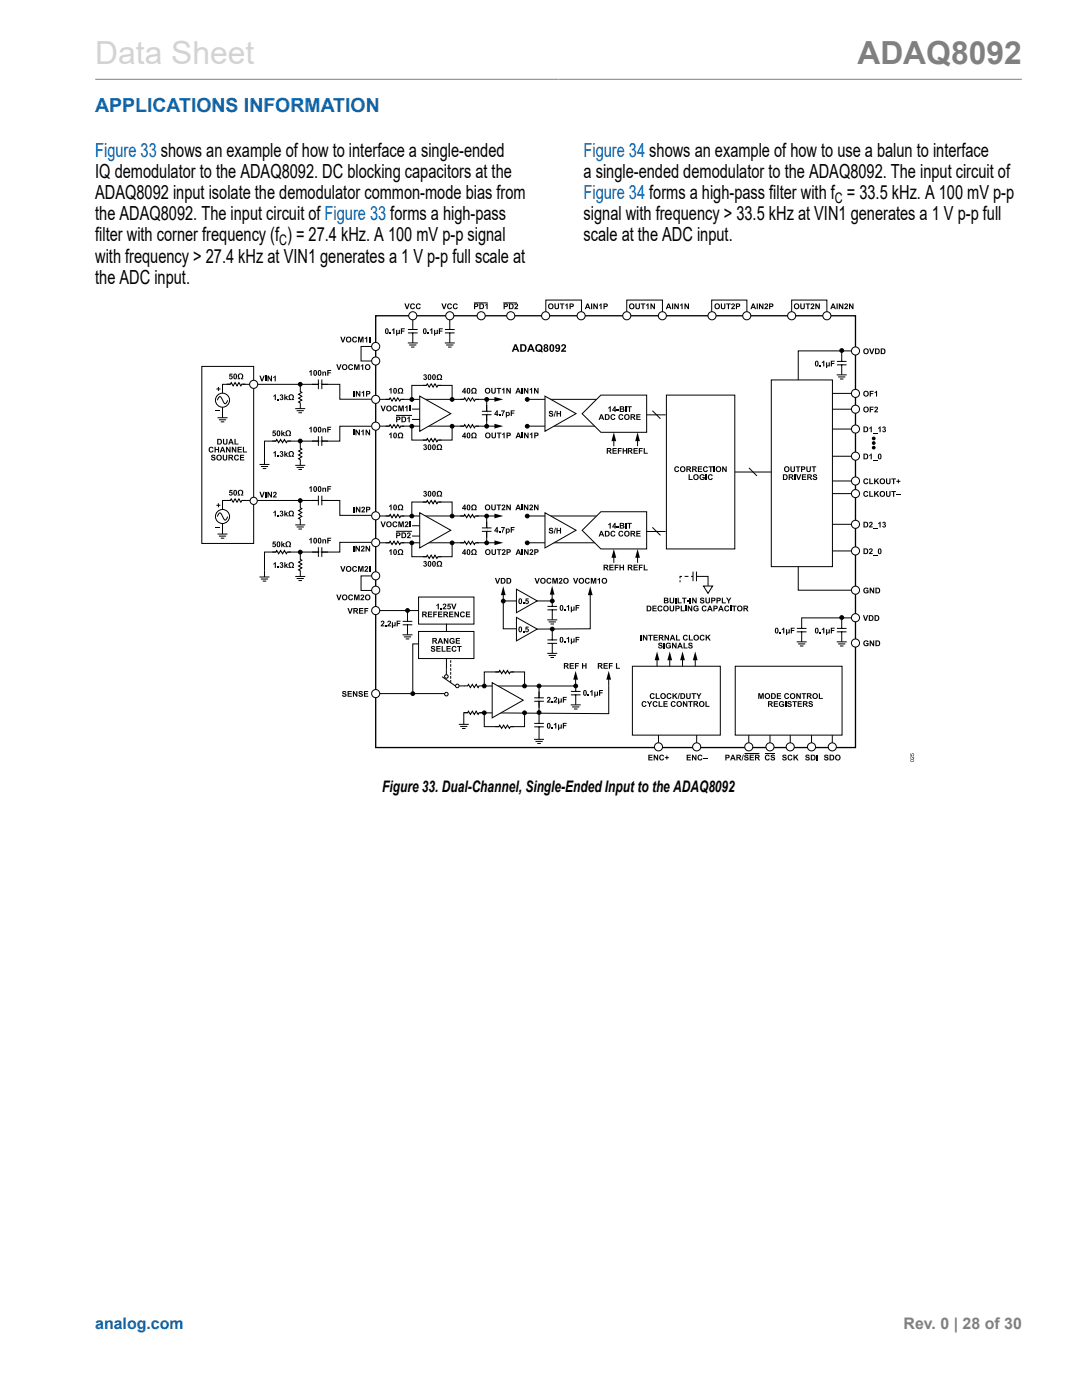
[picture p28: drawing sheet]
<svg xmlns="http://www.w3.org/2000/svg" width="216mm" height="279mm" viewBox="0 0 216 279" stroke-linecap="round" stroke-linejoin="round" font-family="sans-serif">
<defs><g id="words">
<text font-size="6.3" fill="#d3d3d3" x="19" y="12.7">Data Sheet</text>
<text font-size="6.3" fill="#808080" x="171.1" y="12.7">ADAQ8092</text>
<g font-size="3.9" fill="#0067b8">
<text x="19" y="22.3">APPLICATIONS INFORMATION</text>
<text x="19" y="31.2">Figure 33 shows an example of how to interface a single-ended</text>
<text x="116.5" y="31.2">Figure 34 shows an example of how to use a balun to interface</text>
<text x="116.5" y="39.7">Figure 34 forms a high-pass filter with f = 33.5 kHz. A 100 mV p-p</text>
</g>
<g font-size="3.9">
<text x="19" y="35.5">IQ demodulator to the ADAQ8092. DC blocking capacitors at the</text>
<text x="116.5" y="35.5">a single-ended demodulator to the ADAQ8092. The input circuit of</text>
<text x="19" y="39.7">ADAQ8092 input isolate the demodulator common-mode bias from</text>
<text x="19" y="43.9">the ADAQ8092. The input circuit of Figure 33 forms a high-pass</text>
<text x="116.5" y="43.9">signal with frequency &gt; 33.5 kHz at VIN1 generates a 1 V p-p full</text>
<text x="19" y="52.4">with frequency &gt; 27.4 kHz at VIN1 generates a 1 V p-p full scale at</text>
<text x="19" y="48.2">filter with corner frequency (f ) = 27.4 kHz. A 100 mV p-p signal</text>
<text x="116.5" y="48.2">scale at the ADC input.</text>
<text x="19" y="56.6">the ADC input.</text>
</g>
<text font-size="3.2" x="76.3" y="158.1">Figure 33. Dual-Channel, Single-Ended Input to the ADAQ8092</text>
<text font-size="3.2" fill="#0067b8" x="19" y="265.3">analog.com</text>
<text font-size="3.2" fill="#808080" x="180.3" y="265.3">Rev. 0 | 28 of 30</text>
<g font-size="2.9">
<text x="166.6" y="40.5">C</text>
<text x="55.7" y="48.9">C</text>
</g>
</g></defs>
<path d="M19 15.8h184.9" fill="none" stroke="#808080" stroke-width=".2"/>
<g fill="#000">
<path d="M112.1 68.8a.52 .52 0 0 1 .8 .2 .52 .52 0 0 1-.3 .7l-.2 .2h.6v.3h-1.1l.2-.4a.72 .72 0 0 0 .5-.8l-.6 .1zM117.9 60.6h.3v1.1h-.3zM118.4 60.6h.2l.5 .7v-.7h.2v1.1h-.2l-.5-.7v.7h-.2zM119.5 60.8l.5-.2v1.1h-.2v-.8l-.3 .1z"/>
<path d="M102.7 68.7h.3l.6 1.5h-.3l-.1-.3h-.6l-.2 .3h-.3zM102.9 69l-.2 .6h.4z"/>
<path d="M103.8 68.7h.6a.76 .76 0 0 1 .7 .7 .76 .76 0 0 1-.7 .8h-.6zM104.1 68.9v1.1a.52 .52 0 0 0 .7-.5 .52 .52 0 0 0-.7-.6z"/>
<path d="M105.8 68.7h.3l.6 1.5h-.3l-.2-.3h-.6l-.1 .3h-.3zM105.9 69l-.2 .6h.4z"/>
<path d="M107 68.9a.79 .79 0 0 1 1.1 0 .79 .79 0 0 1 0 1.1l.2 .1-.1 .3-.3-.2a.79 .79 0 0 1-1-.3 .79 .79 0 0 1 .1-1zM107.2 69.1a.51 .51 0 0 0-.1 .6 .51 .51 0 0 0 .5 .3l-.1-.1v-.2l.3 .1a.5 .5 0 0 0 .1-.6 .5 .5 0 0 0-.7-.1z"/>
<path d="M108.6 68.8a.42 .42 0 0 1 .6-.1 .42 .42 0 0 1 0 .7 .46 .46 0 0 1 .1 .7 .46 .46 0 0 1-.7 0 .46 .46 0 0 1 .1-.7l-.2-.2zM108.7 69.8a.25 .25 0 0 0 .5 0 .25 .25 0 0 0-.5 0zM108.7 69.1a.2 .2 0 0 0 .4 0 .2 .2 0 0 0-.4 0z"/>
<path d="M109.8 68.8a.53 .53 0 0 1 .6 0 .53 .53 0 0 1 .2 .7 .54 .54 0 0 1-.5 .7 .54 .54 0 0 1-.5-.7zM110 69l-.1 .1a.66 .66 0 0 0 .2 .9 .85 .85 0 0 0 0-1.1z"/>
<path d="M110.9 68.8a.56 .56 0 0 1 .7 0 .56 .56 0 0 1 .2 .7 .53 .53 0 0 1-.3 .7 .53 .53 0 0 1-.7-.3l.5 .1 .2-.4a.47 .47 0 0 1-.7-.1 .47 .47 0 0 1 .1-.7zM111 69.2a.25 .25 0 0 0 .5 0 .25 .25 0 0 0-.5 0z"/>
<path d="M117.1 60.6h.3l.4 1.1h-.2l-.1-.3h-.5l-.1 .3h-.2zM117.2 60.8l-.1 .4h.3z"/>
<path d="M120.4 60.6h.4a.4 .4 0 0 1 .5 .4 .4 .4 0 0 1-.7 .3v.4h-.2zM120.6 60.8v.3a.24 .24 0 0 0 .3 0 .24 .24 0 0 0 .1-.2z"/>
</g>
<path d="M40.3 73.1h10.3v35.4h-10.3zM44.4 78.5v-1.8h23.4v3h6.2M44.4 101.7v-1.8h23.4v3h6.2M100.4 119.9h9.4" fill="none" stroke="#000" stroke-width=".2"/>
<path d="M75 63h95.7v86.2h-95.7z" fill="none" stroke="#000" stroke-width=".26"/>
<g fill="#fff" stroke="#000" stroke-width=".2">
<circle cx="170.7" cy="70" r=".81"/>
<circle cx="165" cy="63" r=".81"/>
</g>
<g fill="#000">
<path d="M166.9 60.6h.3v1.1h-.3zM167.4 60.6h.2l.5 .7v-.7h.2v1.1h-.3l-.4-.7v.7h-.2zM168.6 60.6a.42 .42 0 0 1 .6 .3 .42 .42 0 0 1-.4 .5l.4 .1v.2h-.8l.1-.2a.62 .62 0 0 0 .4-.7l-.4 .1zM169.4 60.6h.2l.5 .7v-.7h.2v1.1h-.2l-.5-.7v.7h-.2zM173.4 69.5h.3l.3 .9 .2-.9h.3l-.4 1.2h-.3z"/>
<path d="M166.1 60.6h.3l.4 1.1h-.2l-.1-.3h-.5l-.1 .3h-.2zM166.2 60.8l-.1 .4h.3z"/>
<path d="M172.3 70.1a.58 .58 0 0 1 1.1 0 .58 .58 0 0 1-1.1 0zM172.5 70.1a.36 .36 0 0 0 .7 0 .36 .36 0 0 0-.7 0z"/>
<path d="M174.6 69.5h.4a.57 .57 0 0 1 .5 .6 .57 .57 0 0 1-.5 .6h-.4zM174.8 69.7v.8a.39 .39 0 0 0 .5-.4 .39 .39 0 0 0-.5-.4z"/>
<path d="M175.7 69.5h.5a.57 .57 0 0 1 .5 .6 .57 .57 0 0 1-.5 .6h-.5zM176 69.7v.8a.39 .39 0 0 0 .5-.4 .39 .39 0 0 0-.5-.4z"/>
</g>
<circle cx="158" cy="63" r=".81" fill="#fff" stroke="#000" stroke-width=".2"/>
<g fill="#000">
<path d="M159.7 60.6h.2v.6a.24 .24 0 0 0 .2 .3 .24 .24 0 0 0 .3-.3v-.6h.2v.6a.46 .46 0 0 1-.5 .5 .46 .46 0 0 1-.4-.5zM160.7 60.6h1v.2h-.4v.9h-.2v-.9h-.4zM161.9 60.6a.42 .42 0 0 1 .6 .3 .42 .42 0 0 1-.4 .5l.4 .1v.2h-.8l.1-.2a.62 .62 0 0 0 .4-.7l-.4 .1zM162.7 60.6h.2l.5 .7v-.7h.2v1.1h-.2l-.5-.7v.7h-.2z"/>
<path d="M158.4 61.1a.6 .6 0 0 1 1.2 0 .6 .6 0 0 1-1.2 0zM158.6 61.1a.4 .4 0 0 0 .8 0 .4 .4 0 0 0-.8 0z"/>
</g>
<circle cx="149" cy="63" r=".81" fill="#fff" stroke="#000" stroke-width=".2"/>
<g fill="#000">
<path d="M151 60.6h.2v1.1h-.2zM151.4 60.6h.3l.4 .7v-.7h.2v1.1h-.2l-.5-.7v.7h-.2zM152.7 60.6a.42 .42 0 0 1 .5 .3 .42 .42 0 0 1-.3 .5l.4 .1v.2h-.8l.1-.2a.62 .62 0 0 0 .4-.7l-.5 .1z"/>
<path d="M150.2 60.6h.2l.5 1.1h-.3l-.1-.3h-.4l-.1 .3h-.3zM150.3 60.8l-.2 .4h.3z"/>
<path d="M153.5 60.6h.3a.4 .4 0 0 1 .5 .4 .4 .4 0 0 1-.6 .3v.4h-.2zM153.7 60.8v.3a.24 .24 0 0 0 .3 0 .24 .24 0 0 0 .1-.2z"/>
</g>
<circle cx="142.1" cy="63" r=".81" fill="#fff" stroke="#000" stroke-width=".2"/>
<g fill="#000">
<path d="M143.8 60.6h.3v.6a.24 .24 0 0 0 .2 .3 .24 .24 0 0 0 .2-.3v-.6h.2v.6a.46 .46 0 0 1-.4 .5 .46 .46 0 0 1-.5-.5zM144.9 60.6h.9v.2h-.3v.9h-.3v-.9h-.3zM146 60.6a.42 .42 0 0 1 .6 .3 .42 .42 0 0 1-.3 .5l.3 .1v.2h-.7l.1-.2a.62 .62 0 0 0 .4-.7l-.5 .1z"/>
<path d="M142.6 61.1a.58 .58 0 0 1 1.1 0 .58 .58 0 0 1-1.1 0zM142.8 61.1a.36 .36 0 0 0 .7 0 .36 .36 0 0 0-.7 0z"/>
<path d="M146.8 60.6h.4a.4 .4 0 0 1 .5 .4 .4 .4 0 0 1-.6 .3v.4h-.3zM147.1 60.8v.3a.24 .24 0 0 0 .2 0 .24 .24 0 0 0 .2-.2z"/>
</g>
<circle cx="131.4" cy="149.1" r=".81" fill="#fff" stroke="#000" stroke-width=".2"/>
<path d="M129.4 150.6h.8v.2h-.6v.3h.6v.2h-.6v.3h.6v.2h-.8zM130.4 150.6h.3l.4 .8v-.8h.2v1.2h-.2l-.5-.8v.8h-.2zM131.7 150.8l.6-.2 .2 .3-.2 .1-.1-.2a.33 .33 0 0 0-.4 .4 .33 .33 0 0 0 .5 .2v-.1l.2 .1a.55 .55 0 0 1-.8 .2 .55 .55 0 0 1 0-.8zM132.7 151.1h.3v-.3h.2v.3h.3v.2h-.3v.3h-.2v-.3h-.3z" fill="#000"/>
<circle cx="139" cy="149.1" r=".81" fill="#fff" stroke="#000" stroke-width=".2"/>
<path d="M137 150.6h.9v.2h-.7v.3h.6v.2h-.6v.3h.7v.2h-.9zM138.1 150.6h.2l.5 .8v-.8h.2v1.2h-.3l-.4-.8v.8h-.2zM139.3 150.8l.6-.2 .3 .3-.3 .1-.1-.2a.33 .33 0 0 0-.4 .4 .33 .33 0 0 0 .5 .2v-.1l.3 .1a.55 .55 0 0 1-.9 .2 .55 .55 0 0 1 0-.8zM140.2 151.3h.9v.1h-.9z" fill="#000"/>
<circle cx="149.4" cy="149.1" r=".81" fill="#fff" stroke="#000" stroke-width=".2"/>
<g fill="#000">
<path d="M148.2 150.6h.2l-.3 1.2h-.1zM148.6 150.7l.5-.1 .2 .2 .1 .1-.3 .1-.3-.2-.1 .1 .1 .1a.43 .43 0 0 1 .6 .6 .43 .43 0 0 1-.8 .1l-.1-.3h.2a.22 .22 0 0 0 .2 .2 .22 .22 0 0 0 .2-.3 .43 .43 0 0 1-.5-.1 .43 .43 0 0 1 0-.5zM149.6 150.6h.8v.2h-.6v.3h.6v.2h-.6v.3h.6v.2h-.8z"/>
<path d="M144.7 150.6h.4a.4 .4 0 0 1 .5 .5 .4 .4 0 0 1-.6 .2v.5h-.3zM145 150.8v.3a.24 .24 0 0 0 .2 .1 .24 .24 0 0 0 .2-.3z"/>
<path d="M146.1 150.6h.3l.4 1.2h-.2l-.1-.3h-.5l-.1 .3h-.2zM146.2 150.9l-.1 .4h.3z"/>
<path d="M146.9 150.6h.5a.33 .33 0 0 1 .5 .3 .33 .33 0 0 1-.3 .4l.4 .5h-.3l-.3-.5h-.2v.5h-.3zM147.2 150.8v.3l.4-.1v-.2z"/>
<path d="M150.6 150.6h.5a.33 .33 0 0 1 .5 .3 .33 .33 0 0 1-.3 .4l.4 .5h-.3l-.3-.5h-.2v.5h-.3zM150.9 150.8v.3l.4-.1v-.2z"/>
</g>
<circle cx="153.6" cy="149.1" r=".81" fill="#fff" stroke="#000" stroke-width=".2"/>
<path d="M152.8 150.8l.5-.2 .3 .3-.2 .1-.1-.2a.33 .33 0 0 0-.5 .4 .33 .33 0 0 0 .5 .2l.1-.1 .2 .1a.55 .55 0 0 1-.8 .2 .55 .55 0 0 1 0-.8zM153.9 150.7l.5-.1 .2 .2v.1l-.2 .1-.3-.2-.1 .1 .1 .1a.43 .43 0 0 1 .5 .6 .43 .43 0 0 1-.7 .1l-.2-.3h.3a.22 .22 0 0 0 .2 .2 .22 .22 0 0 0 .2-.3 .43 .43 0 0 1-.5-.1 .43 .43 0 0 1 0-.5z" fill="#000"/>
<circle cx="157.7" cy="149.1" r=".81" fill="#fff" stroke="#000" stroke-width=".2"/>
<path d="M156.2 150.7l.5-.1 .2 .2 .1 .1-.3 .1-.3-.2-.1 .1 .1 .1a.43 .43 0 0 1 .6 .6 .43 .43 0 0 1-.8 .1l-.1-.3h.2a.22 .22 0 0 0 .2 .2 .22 .22 0 0 0 .2-.3 .43 .43 0 0 1-.5-.1 .43 .43 0 0 1 0-.5zM157.3 150.8l.6-.2 .2 .3-.2 .1-.1-.2a.33 .33 0 0 0-.4 .4 .33 .33 0 0 0 .5 .2v-.1l.2 .1a.55 .55 0 0 1-.8 .2 .55 .55 0 0 1 0-.8zM158.3 150.6h.3v.5l.4-.5h.3l-.4 .5 .5 .7h-.3l-.4-.6-.1 .2v.4h-.3z" fill="#000"/>
<circle cx="161.9" cy="149.1" r=".81" fill="#fff" stroke="#000" stroke-width=".2"/>
<g fill="#000">
<path d="M160.8 150.7l.5-.1 .2 .2 .1 .1-.3 .1-.3-.2-.1 .1 .1 .1a.43 .43 0 0 1 .6 .6 .43 .43 0 0 1-.8 .1l-.1-.3h.2a.22 .22 0 0 0 .2 .2 .22 .22 0 0 0 .2-.3 .43 .43 0 0 1-.5-.1 .43 .43 0 0 1 0-.5zM162.9 150.6h.2v1.2h-.2z"/>
<path d="M161.8 150.6h.4a.57 .57 0 0 1 .5 .6 .57 .57 0 0 1-.5 .6h-.4zM162 150.8v.8a.39 .39 0 0 0 .5-.4 .39 .39 0 0 0-.5-.4z"/>
</g>
<circle cx="166.1" cy="149.1" r=".81" fill="#fff" stroke="#000" stroke-width=".2"/>
<g fill="#000">
<path d="M127.8 126.7h.3v1.1h-.3zM128.3 126.7h.2l.5 .7v-.7h.2v1.1h-.3l-.4-.7v.7h-.2zM129.3 126.7h.9v.2h-.3v.9h-.2v-.9h-.4zM130.4 126.7h.8v.2h-.6v.2h.6v.2h-.6v.3h.7v.2h-.9zM131.5 128.3h.4l.3 .2v.1h-.2l-.3-.1-.1 .1 .1 .1a.43 .43 0 0 1 .5 .5 .43 .43 0 0 1-.8 .1l-.1-.3h.2a.22 .22 0 0 0 .3 .3 .22 .22 0 0 0 .1-.3 .43 .43 0 0 1-.4-.2 .43 .43 0 0 1 0-.5zM132.4 128.3h.2v1.1h-.2zM132.6 126.7h.2l.5 .7v-.7h.2v1.1h-.2l-.5-.7v.7h-.2zM133 128.4l.6-.1 .3 .3h-.3a.32 .32 0 0 0-.4 0 .32 .32 0 0 0 0 .5 .32 .32 0 0 0 .5-.1h-.3v-.2h.5v.5a.62 .62 0 0 1-.9 0 .62 .62 0 0 1 0-.9zM134.1 128.3h.2l.5 .7v-.7h.2v1.1h-.2l-.5-.7v.7h-.2zM134.9 126.7h.2v.9h.6v.2h-.8zM136.4 128.3h.2v.9h.6v.2h-.8zM136.4 126.8l.6-.1 .2 .3-.2 .1-.1-.2a.33 .33 0 0 0-.4 .4 .33 .33 0 0 0 .5 .2v-.1l.2 .1a.55 .55 0 0 1-.8 .2 .55 .55 0 0 1 0-.9z"/>
<path d="M137.5 128.3h.4l.3 .2v.1h-.2l-.3-.1-.1 .1 .1 .1a.43 .43 0 0 1 .5 .5 .43 .43 0 0 1-.8 .1l-.1-.3h.2a.22 .22 0 0 0 .3 .3 .22 .22 0 0 0 .1-.3 .43 .43 0 0 1-.4-.2 .43 .43 0 0 1 0-.5zM137.5 126.7h.2v.9h.6v.2h-.8zM139.8 126.8l.5-.1 .3 .3-.2 .1-.1-.2a.33 .33 0 0 0-.5 .4 .33 .33 0 0 0 .5 .2l.1-.1 .2 .1a.55 .55 0 0 1-.8 .2 .55 .55 0 0 1 0-.9zM140.8 126.7h.2v.5l.5-.5h.3l-.4 .4 .4 .7h-.3l-.3-.5-.2 .2v.3h-.2zM164.6 150.7l.4-.1 .3 .2v.1l-.2 .1-.3-.2-.1 .1 .1 .1a.43 .43 0 0 1 .5 .6 .43 .43 0 0 1-.8 .1l-.1-.3h.2a.22 .22 0 0 0 .3 .2 .22 .22 0 0 0 .1-.3 .43 .43 0 0 1-.4-.1 .43 .43 0 0 1 0-.5z"/>
<path d="M131.5 126.7h.4a.33 .33 0 0 1 .5 .2 .33 .33 0 0 1-.3 .4l.4 .5h-.3l-.3-.4h-.2v.4h-.2zM131.7 126.9v.3l.4-.1v-.2z"/>
<path d="M134.1 126.7h.2l.5 1.1h-.3l-.1-.2h-.4l-.1 .2h-.3zM134.2 127l-.2 .4h.3z"/>
<path d="M135.6 128.3h.2l.5 1.1h-.3l-.1-.2h-.4l-.1 .2h-.3zM135.7 128.5l-.2 .5h.3z"/>
<path d="M138.4 127.2a.58 .58 0 0 1 1.1 0 .58 .58 0 0 1-1.1 0zM138.6 127.3a.36 .36 0 0 0 .7 0 .36 .36 0 0 0-.7 0z"/>
<path d="M165.5 150.6h.4a.57 .57 0 0 1 .6 .6 .57 .57 0 0 1-.5 .6h-.5zM165.8 150.8v.8a.39 .39 0 0 0 .4-.4 .39 .39 0 0 0-.4-.4z"/>
<path d="M166.6 151.2a.6 .6 0 0 1 1.2 0 .6 .6 0 0 1-1.2 0zM166.9 151.2a.36 .36 0 0 0 .7 0 .36 .36 0 0 0-.7 0z"/>
</g>
<circle cx="132.2" cy="63" r=".81" fill="#fff" stroke="#000" stroke-width=".2"/>
<g fill="#000">
<path d="M134.1 60.6h.2v1.1h-.2zM134.5 60.6h.3l.4 .7v-.7h.2v1.1h-.2l-.4-.7v.7h-.3zM135.7 60.8l.5-.2v1.1h-.2v-.8l-.3 .1zM136.6 60.6h.2l.5 .7v-.7h.2v1.1h-.3l-.4-.7v.7h-.2z"/>
<path d="M133.3 60.6h.2l.5 1.1h-.3l-.1-.3h-.4l-.1 .3h-.3zM133.4 60.8l-.1 .4h.3z"/>
</g>
<circle cx="125.1" cy="63" r=".81" fill="#fff" stroke="#000" stroke-width=".2"/>
<g fill="#000">
<path d="M126.8 60.6h.2v.6a.24 .24 0 0 0 .2 .3 .24 .24 0 0 0 .3-.3v-.6h.2v.6a.46 .46 0 0 1-.5 .5 .46 .46 0 0 1-.4-.5zM127.9 60.6h.9v.2h-.4v.9h-.2v-.9h-.3zM128.9 60.8l.5-.2v1.1h-.2v-.8l-.3 .1zM129.8 60.6h.2l.5 .7v-.7h.2v1.1h-.2l-.5-.7v.7h-.2z"/>
<path d="M125.5 61.1a.6 .6 0 0 1 1.2 0 .6 .6 0 0 1-1.2 0zM125.7 61.1a.4 .4 0 0 0 .8 0 .4 .4 0 0 0-.8 0z"/>
</g>
<g fill="#fff" stroke="#000" stroke-width=".2">
<circle cx="116" cy="63" r=".81"/>
<circle cx="108.9" cy="63" r=".81"/>
</g>
<g fill="#000">
<path d="M110.6 60.6h.3v.6a.24 .24 0 0 0 .2 .3 .24 .24 0 0 0 .2-.3v-.6h.2v.6a.46 .46 0 0 1-.4 .5 .46 .46 0 0 1-.5-.5zM111.7 60.6h.9v.2h-.3v.9h-.3v-.9h-.3zM112.8 60.8l.5-.2v1.1h-.3v-.8l-.2 .1z"/>
<path d="M109.4 61.1a.58 .58 0 0 1 1.1 0 .58 .58 0 0 1-1.1 0zM109.6 61.1a.36 .36 0 0 0 .7 0 .36 .36 0 0 0-.7 0z"/>
<path d="M113.6 60.6h.4a.4 .4 0 0 1 .5 .4 .4 .4 0 0 1-.6 .3v.4h-.3zM113.9 60.8v.3a.24 .24 0 0 0 .2 0 .24 .24 0 0 0 .2-.2z"/>
</g>
<circle cx="101.9" cy="63" r=".81" fill="#fff" stroke="#000" stroke-width=".2"/>
<g fill="#000">
<path d="M102.8 60.6a.42 .42 0 0 1 .6 .3 .42 .42 0 0 1-.4 .5l.4 .1v.2h-.8l.1-.2a.62 .62 0 0 0 .4-.7l-.5 .1z"/>
<path d="M100.5 60.6h.4a.4 .4 0 0 1 .4 .4 .4 .4 0 0 1-.6 .3v.4h-.2zM100.7 60.8v.3a.24 .24 0 0 0 .3 0 .24 .24 0 0 0 .1-.2z"/>
<path d="M101.5 60.6h.5a.57 .57 0 0 1 .5 .5 .57 .57 0 0 1-.5 .6h-.5zM101.8 60.8v.7a.39 .39 0 0 0 .5-.4 .39 .39 0 0 0-.5-.3z"/>
</g>
<circle cx="96" cy="63" r=".81" fill="#fff" stroke="#000" stroke-width=".2"/>
<g fill="#000">
<path d="M96.8 60.8l.5-.2v1.1h-.2v-.8l-.3 .1z"/>
<path d="M94.6 60.6h.4a.4 .4 0 0 1 .4 .4 .4 .4 0 0 1-.6 .3v.4h-.2zM94.8 60.8v.3a.24 .24 0 0 0 .3 0 .24 .24 0 0 0 .1-.2z"/>
<path d="M95.6 60.6h.5a.57 .57 0 0 1 .5 .5 .57 .57 0 0 1-.5 .6h-.5zM95.9 60.8v.7a.39 .39 0 0 0 .5-.4 .39 .39 0 0 0-.5-.3z"/>
</g>
<circle cx="89.7" cy="63" r=".81" fill="#fff" stroke="#000" stroke-width=".2"/>
<g fill="#000">
<path d="M54.5 79l.5-.3v1.1h-.2v-.8l-.3 .2zM55.4 79.6h.2v.2h-.2zM55.9 78.8a.31 .31 0 0 1 .5 0 .31 .31 0 0 1-.1 .4 .36 .36 0 0 1 0 .7 .36 .36 0 0 1-.5-.4h.2a.17 .17 0 0 0 .2 .1 .17 .17 0 0 0 .1-.2 .17 .17 0 0 0-.2-.1l.2-.3h-.5zM56.7 78.7h.2v.6l.3-.3h.3l-.3 .3 .3 .5h-.2l-.3-.3-.1 .3h-.2zM57.7 78.8a.55 .55 0 0 1 .8 .1 .55 .55 0 0 1-.1 .8h.3v.1h-.5v-.1a.35 .35 0 0 0 .2-.6 .35 .35 0 0 0-.6 0l.3 .7h-.6v-.1h.3l-.2-.5zM77.7 66.4h.3v.3h-.3zM77.6 77.7l.5-.3v1.2h-.2v-.9l-.3 .2zM78.2 65.8l.5-.3v1.2h-.2v-.9l-.3 .2zM79 65.8h.3v.5a.15 .15 0 0 0 .1 .2 .15 .15 0 0 0 .2-.2v-.5h.2v.9l-.5-.1v.4h-.3zM79.5 77.5a.55 .55 0 0 1 .8 .1 .55 .55 0 0 1 0 .8h.2v.2h-.5v-.2a.35 .35 0 0 0 .2-.6 .35 .35 0 0 0-.6 0l.3 .8h-.5v-.2h.2l-.2-.5zM80 65.5h.8v.2h-.6v.3h.5v.2h-.5v.5h-.2zM84.6 74.8a.31 .31 0 0 1 .4 0 .31 .31 0 0 1 0 .4 .36 .36 0 0 1 0 .6 .36 .36 0 0 1-.6-.3h.3a.17 .17 0 0 0 .2 .1 .17 .17 0 0 0 .1-.2 .17 .17 0 0 0-.3-.1l.2-.4-.4 .1z"/>
<path d="M85.3 66.4h.2v.3h-.2zM85.8 65.8l.5-.3v1.2h-.2v-.9l-.3 .2zM86.6 65.8h.2v.5a.15 .15 0 0 0 .2 .2 .15 .15 0 0 0 .1-.2v-.5h.3v.9l-.6-.1v.4h-.2zM87.3 74.8a.55 .55 0 0 1 .8 0 .55 .55 0 0 1-.1 .8h.2v.2h-.5v-.2a.35 .35 0 0 0 .3-.5 .35 .35 0 0 0-.6 0l.2 .7h-.5v-.2h.2l-.2-.4zM87.6 65.5h.7v.2h-.5v.3h.5v.2h-.5v.5h-.2zM88.1 60.6h.2l.3 .8 .3-.8h.2l-.4 1.1h-.2zM89.4 60.7l.5-.1 .3 .3h-.2l-.1-.1a.33 .33 0 0 0-.5 .3 .33 .33 0 0 0 .5 .3l.1-.1 .2 .1a.55 .55 0 0 1-.8 .2 .55 .55 0 0 1 0-.9zM90.5 60.7l.6-.1 .2 .3h-.2l-.1-.1a.33 .33 0 0 0-.4 .3 .33 .33 0 0 0 .5 .3v-.1l.2 .1a.55 .55 0 0 1-.8 .2 .55 .55 0 0 1 0-.9zM94.2 77.5a.55 .55 0 0 1 .8 .1 .55 .55 0 0 1-.1 .8h.2v.2h-.5v-.2a.35 .35 0 0 0 .3-.6 .35 .35 0 0 0-.6 0l.2 .8h-.5v-.2h.2l-.2-.5zM98 77.4h.3v.6a.24 .24 0 0 0 .2 .4 .24 .24 0 0 0 .2-.4v-.6h.2v.6a.46 .46 0 0 1-.4 .6 .46 .46 0 0 1-.5-.6zM99.1 77.4h.9v.2h-.3v1h-.3v-1h-.3zM100.2 77.7l.4-.3v1.2h-.2v-.9l-.2 .2z"/>
<path d="M101 77.4h.2l.5 .8v-.8h.2v1.2h-.2l-.5-.8v.8h-.2zM104.1 77.4h.2v1.2h-.2zM104.5 77.4h.3l.4 .8v-.8h.2v1.2h-.2l-.5-.8v.8h-.2zM105.7 77.7l.5-.3v1.2h-.2v-.9l-.3 .2zM106.6 77.4h.2l.4 .8v-.8h.3v1.2h-.3l-.4-.8v.8h-.2zM163.5 72.9h.2v.2h-.2zM164 72.3l.5-.3v1.1h-.2v-.8l-.3 .2zM164.8 72.3h.2l.1 .5a.15 .15 0 0 0 .1 .2 .15 .15 0 0 0 .2-.2v-.5h.2v.8l-.6-.1v.4h-.2zM165.8 72h.8v.2h-.6v.3h.5v.1h-.5v.5h-.2zM77.6 86.6l.5-.3v1.2h-.2v-.9l-.3 .2zM79.5 86.5a.55 .55 0 0 1 .8 0 .55 .55 0 0 1 0 .8h.2v.2h-.5v-.2a.35 .35 0 0 0 .2-.5 .35 .35 0 0 0-.6-.1l.3 .8h-.5v-.2h.2l-.2-.5zM84.6 88.7a.31 .31 0 0 1 .4 .1 .31 .31 0 0 1 0 .4 .36 .36 0 0 1 0 .6 .36 .36 0 0 1-.6-.3h.3a.17 .17 0 0 0 .2 .1 .17 .17 0 0 0 .1-.2 .17 .17 0 0 0-.3-.1l.2-.4-.4 .1z"/>
<path d="M87.3 88.8a.55 .55 0 0 1 .8 0 .55 .55 0 0 1-.1 .8h.2v.2h-.5v-.2a.35 .35 0 0 0 .3-.5 .35 .35 0 0 0-.6 0l.2 .7h-.5v-.2h.2l-.2-.4zM94.2 86.5a.55 .55 0 0 1 .8 0 .55 .55 0 0 1-.1 .8h.2v.2h-.5v-.2a.35 .35 0 0 0 .3-.5 .35 .35 0 0 0-.6-.1l.2 .8h-.5v-.2h.2l-.2-.5zM98.1 86.3h.2v.6a.24 .24 0 0 0 .2 .4 .24 .24 0 0 0 .2-.3v-.7h.3v.6a.46 .46 0 0 1-.5 .6 .46 .46 0 0 1-.4-.6zM99.1 86.3h.9v.2h-.3v1h-.2v-1h-.4zM99.6 82.8h.2v.2h-.2zM100 81.9h.7l-.3 1.1h-.2v-.1l.3-.8h-.5zM100.2 86.6l.5-.3v1.2h-.2v-.9l-.3 .2zM101.9 81.9h.8v.2h-.6v.3h.5v.1h-.5v.5h-.2zM104.1 86.3h.3v1.2h-.3zM104.6 86.3h.2l.5 .8v-.8h.2v1.2h-.3l-.4-.8v.8h-.2zM105.7 86.6l.5-.3v1.2h-.2v-.9l-.3 .2zM122.2 89.4h.9v.2h-.7v.3h.6v.2h-.6v.3h.7v.2h-.9z"/>
<path d="M123.3 89.4h.8v.2h-.6v.3h.5v.2h-.5v.5h-.2zM124.2 89.4h.3v.5h.4v-.5h.2v1.2h-.2v-.5h-.4v.5h-.3z"/>
<path d="M76.9 65.6a.46 .46 0 0 1 .6 .1 .46 .46 0 0 1 0 .6 .39 .39 0 0 1-.4 .4 .39 .39 0 0 1-.3-.6zM77.1 65.7l-.1 .6 .2 .2 .1-.6z"/>
<path d="M78.6 77.5a.46 .46 0 0 1 .6 .1 .46 .46 0 0 1 0 .6 .39 .39 0 0 1-.5 .4 .39 .39 0 0 1-.2-.6zM78.8 77.6l-.1 .6 .1 .2 .2-.6z"/>
<path d="M84.5 65.6a.46 .46 0 0 1 .6 .1 .46 .46 0 0 1 0 .6 .39 .39 0 0 1-.5 .4 .39 .39 0 0 1-.2-.6zM84.7 65.7l-.1 .6 .2 .2 .1-.6z"/>
<path d="M85.4 74.8a.46 .46 0 0 1 .6 .1 .46 .46 0 0 1 .1 .6 .39 .39 0 0 1-.5 .3 .39 .39 0 0 1-.3-.5zM85.6 74.9v.5l.1 .3 .1-.6z"/>
<path d="M86.3 74.8a.46 .46 0 0 1 .6 .1 .46 .46 0 0 1 0 .6 .39 .39 0 0 1-.4 .3 .39 .39 0 0 1-.3-.5zM86.5 74.9v.5l.1 .3 .1-.6z"/>
<path d="M92.7 77.4h.2v.7h.1l-.1 .5h-.2v-.3h-.5zM92.7 77.7l-.3 .4h.3z"/>
<path d="M93.2 77.5a.46 .46 0 0 1 .6 .1 .46 .46 0 0 1 0 .6 .39 .39 0 0 1-.4 .4 .39 .39 0 0 1-.3-.6zM93.4 77.6v.6l.1 .2 .1-.6z"/>
<path d="M96.7 78a.6 .6 0 0 1 1.2 0 .6 .6 0 0 1-1.2 0zM97 78a.36 .36 0 0 0 .7 0 .36 .36 0 0 0-.7 0z"/>
<path d="M103.3 77.4h.2l.5 1.2h-.3l-.1-.3h-.4l-.1 .3h-.3zM103.4 77.7l-.2 .4h.3z"/>
<path d="M162.7 72.1a.46 .46 0 0 1 .6 .1 .46 .46 0 0 1 0 .6 .39 .39 0 0 1-.5 .3 .39 .39 0 0 1-.2-.5zM162.9 72.2l-.1 .5 .2 .3 .1-.6z"/>
<path d="M78.6 86.4a.46 .46 0 0 1 .6 .1 .46 .46 0 0 1 0 .6 .39 .39 0 0 1-.5 .4 .39 .39 0 0 1-.2-.6zM78.8 86.5l-.1 .6 .1 .2 .2-.6z"/>
<path d="M85.4 88.8a.46 .46 0 0 1 .6 .1 .46 .46 0 0 1 .1 .5 .39 .39 0 0 1-.5 .4 .39 .39 0 0 1-.3-.6zM85.6 88.9v.5l.1 .2 .1-.5z"/>
<path d="M86.3 88.8a.46 .46 0 0 1 .6 .1 .46 .46 0 0 1 0 .5 .39 .39 0 0 1-.4 .4 .39 .39 0 0 1-.3-.6zM86.5 88.9v.5l.1 .2 .1-.5z"/>
<path d="M92.7 86.3h.2v.7h.1l-.1 .5h-.2v-.3h-.5zM92.7 86.7l-.3 .3h.3z"/>
<path d="M93.2 86.4a.46 .46 0 0 1 .6 .1 .46 .46 0 0 1 0 .6 .39 .39 0 0 1-.4 .4 .39 .39 0 0 1-.3-.6zM93.4 86.5v.6l.1 .2 .1-.6z"/>
<path d="M96.8 86.9a.58 .58 0 0 1 1.1 0 .58 .58 0 0 1-1.1 0zM97 86.9a.36 .36 0 0 0 .7 0 .36 .36 0 0 0-.7 0z"/>
<path d="M99.1 81.9h.2v.7h.2l-.2 .4h-.2v-.2h-.5zM99.1 82.2l-.3 .4h.3z"/>
<path d="M100.9 82.2h.2v.1a.37 .37 0 0 1 .5 .1 .37 .37 0 0 1 0 .5 .37 .37 0 0 1-.5 0v.4h-.2zM101.1 82.6a.25 .25 0 0 0 .5 0 .25 .25 0 0 0-.5 0z"/>
<path d="M101.1 86.3h.3a.4 .4 0 0 1 .5 .5 .4 .4 0 0 1-.6 .2v.5h-.2zM101.3 86.5v.3a.24 .24 0 0 0 .3 .1 .24 .24 0 0 0 .1-.3z"/>
<path d="M103.3 86.3h.3l.4 1.2h-.2l-.1-.3h-.5l-.1 .3h-.2zM103.4 86.6l-.1 .4h.3z"/>
<path d="M106.6 86.3h.4a.4 .4 0 0 1 .5 .5 .4 .4 0 0 1-.7 .2v.5h-.2zM106.8 86.5v.3a.24 .24 0 0 0 .3 .1 .24 .24 0 0 0 .1-.3z"/>
<path d="M121.1 89.4h.4a.33 .33 0 0 1 .5 .3 .33 .33 0 0 1-.3 .4l.4 .5h-.3l-.5-.5v.5h-.2zM121.3 89.6v.3l.4-.1v-.2z"/>
</g>
<circle cx="82.4" cy="63" r=".81" fill="#fff" stroke="#000" stroke-width=".2"/>
<g fill="#000">
<path d="M80.7 60.6h.2l.3 .8 .3-.8h.2l-.4 1.1h-.2zM82 60.7l.5-.1 .3 .3h-.2l-.1-.1a.33 .33 0 0 0-.4 .3 .33 .33 0 0 0 .5 .3v-.1l.2 .1a.55 .55 0 0 1-.8 .2 .55 .55 0 0 1 0-.9zM83.1 60.7l.6-.1 .3 .3h-.3l-.1-.1a.33 .33 0 0 0-.4 .3 .33 .33 0 0 0 .5 .3v-.1l.3 .1a.55 .55 0 0 1-.9 .2 .55 .55 0 0 1 0-.9zM42.2 90.8h.5l.3 .1v.2h-.2l-.3-.2-.1 .1 .1 .1a.43 .43 0 0 1 .5 .6 .43 .43 0 0 1-.8 .1l-.1-.3h.2a.22 .22 0 0 0 .2 .3 .22 .22 0 0 0 .2-.3 .43 .43 0 0 1-.4-.2 .43 .43 0 0 1-.1-.5zM41.8 89.3l.5-.1 .3 .3h-.2l-.1-.1a.33 .33 0 0 0-.4 .3 .33 .33 0 0 0 .5 .3v-.1l.2 .1a.55 .55 0 0 1-.8 .2 .55 .55 0 0 1 0-.9zM42.8 89.2h.2v.4h.5v-.4h.2v1.1h-.2v-.5h-.5v.5h-.2zM44.4 90.8h.3v.6a.24 .24 0 0 0 .2 .3 .24 .24 0 0 0 .2-.3v-.6h.2v.6a.46 .46 0 0 1-.4 .5 .46 .46 0 0 1-.5-.5zM44.5 87.6h.2v.6a.24 .24 0 0 0 .2 .3 .24 .24 0 0 0 .3-.3v-.6h.2v.6a.46 .46 0 0 1-.5 .5 .46 .46 0 0 1-.4-.5zM45.1 89.2h.2l.5 .7v-.7h.2v1.1h-.2l-.5-.7v.7h-.2zM46.3 89.2h.2l.4 .7v-.7h.3v1.1h-.3l-.4-.7v.7h-.2zM46.8 87.6h.2v.9h.6v.2h-.8zM47.4 89.2h.8v.2h-.6v.2h.6v.2h-.6v.3h.7v.2h-.9z"/>
<path d="M46.8 90.9l.6-.1 .3 .3h-.2l-.1-.1a.33 .33 0 0 0-.5 .3 .33 .33 0 0 0 .5 .3l.1-.1h.2a.55 .55 0 0 1-.9 .3 .55 .55 0 0 1 0-.9zM47.9 90.8h.8v.1h-.6v.3h.6v.2h-.6v.3h.6v.2h-.8zM48.5 89.2h.2v.9h.6v.2h-.8z"/>
<path d="M43.2 91.3a.58 .58 0 0 1 1.1 0 .58 .58 0 0 1-1.1 0zM43.4 91.3a.36 .36 0 0 0 .7 0 .36 .36 0 0 0-.7 0z"/>
<path d="M43.3 87.6h.5a.57 .57 0 0 1 .5 .5 .57 .57 0 0 1-.5 .6h-.5zM43.6 87.8v.7a.39 .39 0 0 0 .5-.4 .39 .39 0 0 0-.5-.3z"/>
<path d="M44.3 89.2h.2l.5 1.1h-.3l-.1-.3h-.4l-.1 .3h-.3zM44.4 89.4l-.2 .5h.4z"/>
<path d="M45.6 90.8h.5a.33 .33 0 0 1 .4 .2 .33 .33 0 0 1-.3 .4l.4 .5h-.3l-.4-.5-.1 .5h-.2zM45.8 90.9v.3h.5l-.1-.2z"/>
<path d="M46 87.6h.2l.5 1.1h-.3l-.1-.2h-.4l-.1 .2h-.3zM46.1 87.8l-.2 .5h.3z"/>
</g>
<circle cx="75" cy="69.1" r=".81" fill="#fff" stroke="#000" stroke-width=".2"/>
<g fill="#000">
<path d="M43.2 77.5h.3v-.3h.2v.3h.3v.2h-.3v.3h-.2v-.3h-.3zM51.8 75h.2l.3 .8 .3-.8h.2l-.4 1.1h-.2zM52.9 75h.3v1.1h-.3zM53.4 75h.2l.5 .7v-.7h.2v1.1h-.3l-.4-.7v.7h-.2zM54.5 75.3l.5-.3v1.1h-.2v-.8l-.3 .1zM67.9 67.2h.2l.3 .8 .3-.8h.2l-.4 1.1h-.2zM70.4 67.3l.6-.1 .2 .3-.2 .1-.1-.2a.33 .33 0 0 0-.4 .4 .33 .33 0 0 0 .5 .2v-.1l.2 .1a.55 .55 0 0 1-.8 .2 .55 .55 0 0 1 0-.9zM71.4 67.2h.4l.2 .8 .2-.8h.3v1.1h-.2v-.9l-.2 .9h-.2l-.2-.9v.9h-.3zM72.8 67.5l.5-.3v1.1h-.2v-.8l-.3 .2zM73.6 67.2h.3v1.1h-.3zM43 81.9h.9v.2h-.9zM75.9 80.9h.3l.3 .9 .2-.9h.3l-.4 1.2h-.3z"/>
<path d="M78.4 81.1l.6-.1 .3 .3h-.2l-.1-.1a.33 .33 0 0 0-.5 .3 .33 .33 0 0 0 .5 .3l.1-.1h.2a.55 .55 0 0 1-.9 .2 .55 .55 0 0 1 0-.8zM79.5 80.9h.3l.2 .8 .2-.8h.4v1.2h-.2v-.9l-.3 .9h-.2l-.2-.9v.9h-.2zM80.8 81.2l.5-.3v1.2h-.2v-.8l-.3 .1zM81.7 80.9h.2v1.2h-.2zM81.3 83.4l.5-.3v1.2h-.3v-.8l-.2 .1z"/>
<path d="M69 67.8a.6 .6 0 0 1 1.2 0 .6 .6 0 0 1-1.2 0zM69.3 67.8a.36 .36 0 0 0 .7 0 .36 .36 0 0 0-.7 0z"/>
<path d="M77.1 81.5a.58 .58 0 0 1 1.1 0 .58 .58 0 0 1-1.1 0zM77.3 81.5a.36 .36 0 0 0 .7 0 .36 .36 0 0 0-.7 0z"/>
<path d="M79 83.1h.4a.4 .4 0 0 1 .5 .5 .4 .4 0 0 1-.6 .2v.5h-.3zM79.3 83.3v.4a.24 .24 0 0 0 .2 0 .24 .24 0 0 0 .2-.3z"/>
<path d="M80.1 83.1h.4a.57 .57 0 0 1 .6 .6 .57 .57 0 0 1-.6 .6h-.4zM80.3 83.3v.8a.39 .39 0 0 0 .5-.4 .39 .39 0 0 0-.5-.4z"/>
</g>
<circle cx="75" cy="72" r=".81" fill="#fff" stroke="#000" stroke-width=".2"/>
<g fill="#000">
<path d="M67.1 72.7h.2l.3 .8 .3-.8h.3l-.5 1.1h-.2zM69.6 72.8l.6-.1 .3 .3-.3 .1-.1-.2a.33 .33 0 0 0-.4 .4 .33 .33 0 0 0 .5 .2v-.1l.3 .1a.55 .55 0 0 1-.9 .2 .55 .55 0 0 1 0-.9zM70.6 72.7h.4l.2 .8 .2-.8h.3v1.1h-.2v-.9l-.2 .9h-.2l-.2-.9v.9h-.3zM72 73l.5-.3v1.1h-.2v-.8l-.3 .2z"/>
<path d="M68.2 73.3a.6 .6 0 0 1 1.2 0 .6 .6 0 0 1-1.2 0zM68.5 73.3a.36 .36 0 0 0 .7 0 .36 .36 0 0 0-.7 0z"/>
<path d="M72.8 73.3a.6 .6 0 0 1 1.2 0 .6 .6 0 0 1-1.2 0zM73 73.3a.4 .4 0 0 0 .8 0 .4 .4 0 0 0-.8 0z"/>
</g>
<g fill="#fff" stroke="#000" stroke-width=".2">
<circle cx="75" cy="79.7" r=".81"/>
<circle cx="50.6" cy="76.7" r=".81"/>
<circle cx="50.6" cy="100" r=".72"/>
</g>
<g fill="#000">
<path d="M70.6 78h.2v1.2h-.2zM71 78h.2l.5 .8v-.8h.2v1.2h-.2l-.5-.8v.8h-.2zM72.2 78.3l.5-.3v1.2h-.3v-.9l-.2 .2z"/>
<path d="M73 78h.4a.4 .4 0 0 1 .5 .5 .4 .4 0 0 1-.6 .2v.5h-.3zM73.3 78.2v.3a.24 .24 0 0 0 .2 .1 .24 .24 0 0 0 .2-.3z"/>
</g>
<circle cx="75" cy="85" r=".81" fill="#fff" stroke="#000" stroke-width=".2"/>
<path d="M70.5 85.7h.2v1.2h-.2zM70.9 85.7h.2l.5 .8v-.8h.2v1.2h-.2l-.5-.8v.8h-.2zM72.1 86l.5-.3v1.2h-.2v-.8l-.3 .1zM72.9 85.7h.3l.4 .8v-.8h.3v1.2h-.3l-.4-.8v.8h-.3z" fill="#000"/>
<circle cx="75" cy="102.9" r=".81" fill="#fff" stroke="#000" stroke-width=".2"/>
<g fill="#000">
<path d="M70.6 101.1h.2v1.2h-.2zM71 101.1h.2l.5 .8v-.8h.2v1.2h-.2l-.5-.8v.8h-.2zM72.2 101.2a.42 .42 0 0 1 .6 .3 .42 .42 0 0 1-.3 .5l.3 .1v.2h-.7v-.3a.62 .62 0 0 0 .5-.7l-.5 .2z"/>
<path d="M73 101.1h.4a.4 .4 0 0 1 .5 .5 .4 .4 0 0 1-.6 .2v.5h-.3zM73.3 101.3v.3a.24 .24 0 0 0 .2 .1 .24 .24 0 0 0 .2-.3z"/>
</g>
<circle cx="75" cy="108.3" r=".81" fill="#fff" stroke="#000" stroke-width=".2"/>
<path d="M70.5 108.9h.2v1.2h-.2zM70.9 108.9h.2l.5 .8v-.8h.2v1.2h-.2l-.5-.8v.8h-.2zM72.1 109a.42 .42 0 0 1 .6 .3 .42 .42 0 0 1-.3 .5l.4 .1v.2h-.8l.1-.3a.62 .62 0 0 0 .4-.7l-.5 .2zM72.9 108.9h.3l.4 .8v-.8h.3v1.2h-.3l-.4-.8v.8h-.3z" fill="#000"/>
<circle cx="75" cy="114.9" r=".81" fill="#fff" stroke="#000" stroke-width=".2"/>
<g fill="#000">
<path d="M67.9 113h.2l.3 .8 .3-.8h.2l-.4 1.1h-.2zM70.4 113.1l.6-.1 .2 .3h-.2l-.1-.1a.33 .33 0 0 0-.4 .3 .33 .33 0 0 0 .5 .3v-.1l.2 .1a.55 .55 0 0 1-.8 .2 .55 .55 0 0 1 0-.9zM71.4 113h.4l.2 .7 .2-.7h.3v1.1h-.2v-.9l-.2 .9h-.2l-.2-.9v.9h-.3zM72.8 113a.42 .42 0 0 1 .6 .3 .42 .42 0 0 1-.3 .5l.4 .1v.2h-.8l.1-.2a.62 .62 0 0 0 .4-.7l-.5 .1zM73.6 113h.3v1.1h-.3z"/>
<path d="M69 113.5a.6 .6 0 0 1 1.2 0 .6 .6 0 0 1-1.2 0zM69.3 113.6a.36 .36 0 0 0 .7 0 .36 .36 0 0 0-.7 0z"/>
</g>
<circle cx="75" cy="117.8" r=".81" fill="#fff" stroke="#000" stroke-width=".2"/>
<g fill="#000">
<path d="M67.1 118.7h.2l.3 .8 .3-.8h.3l-.5 1.1h-.2zM69.6 118.8l.6-.1 .3 .3h-.3l-.1-.1a.33 .33 0 0 0-.4 .3 .33 .33 0 0 0 .5 .3v-.1h.3a.55 .55 0 0 1-.9 .3 .55 .55 0 0 1 0-.9zM70.6 118.7h.4l.2 .7 .2-.7h.3v1.1h-.2v-.9l-.2 .9h-.2l-.2-.9v.9h-.3zM72 118.7a.42 .42 0 0 1 .6 .3 .42 .42 0 0 1-.3 .5l.4 .1v.2h-.8l.1-.2a.62 .62 0 0 0 .4-.7l-.5 .1z"/>
<path d="M68.2 119.2a.6 .6 0 0 1 1.2 0 .6 .6 0 0 1-1.2 0zM68.5 119.2a.36 .36 0 0 0 .7 0 .36 .36 0 0 0-.7 0z"/>
<path d="M72.8 119.2a.6 .6 0 0 1 1.2 0 .6 .6 0 0 1-1.2 0zM73 119.2a.4 .4 0 0 0 .8 0 .4 .4 0 0 0-.8 0z"/>
</g>
<circle cx="75" cy="121.9" r=".81" fill="#fff" stroke="#000" stroke-width=".2"/>
<g fill="#000">
<path d="M69.3 121.3h.3l.3 .9 .2-.9h.3l-.4 1.2h-.3zM71.6 121.3h.9v.2h-.6v.3h.5v.2h-.5v.3h.6v.2h-.9zM72.7 121.3h.8v.2h-.6v.3h.5v.2h-.5v.5h-.2z"/>
<path d="M70.5 121.3h.5a.33 .33 0 0 1 .4 .3 .33 .33 0 0 1-.3 .4l.4 .5h-.3l-.2-.4-.3-.1v.5h-.2zM70.7 121.5v.3h.5l-.1-.2z"/>
</g>
<circle cx="75" cy="138.4" r=".81" fill="#fff" stroke="#000" stroke-width=".2"/>
<path d="M68.4 138l.5-.1 .2 .2v.1l-.2 .1-.3-.2-.1 .1 .1 .1a.43 .43 0 0 1 .5 .6 .43 .43 0 0 1-.7 .1l-.2-.3h.3a.22 .22 0 0 0 .2 .2 .22 .22 0 0 0 .2-.3 .43 .43 0 0 1-.5-.1 .43 .43 0 0 1 0-.5zM69.4 137.9h.8v.2h-.6v.3h.6v.2h-.6v.3h.6v.2h-.8zM70.4 137.9h.2l.5 .8v-.8h.2v1.2h-.2l-.5-.8v.8h-.2zM71.6 138l.5-.1 .3 .2v.1l-.2 .1-.3-.2-.1 .1 .1 .1a.43 .43 0 0 1 .5 .6 .43 .43 0 0 1-.8 .1l-.1-.3h.2a.22 .22 0 0 0 .3 .2 .22 .22 0 0 0 .1-.3 .43 .43 0 0 1-.4-.1 .43 .43 0 0 1-.1-.5zM72.6 137.9h.9v.2h-.7v.3h.6v.2h-.6v.3h.7v.2h-.9z" fill="#000"/>
<circle cx="170.7" cy="78.5" r=".81" fill="#fff" stroke="#000" stroke-width=".2"/>
<g fill="#000">
<path d="M173.5 78h.8v.2h-.5v.3h.4v.2h-.4v.4h-.3zM174.5 78.3l.5-.3v1.1h-.2v-.8l-.3 .2z"/>
<path d="M172.3 78.6a.58 .58 0 0 1 1.1 0 .58 .58 0 0 1-1.1 0zM172.5 78.6a.36 .36 0 0 0 .7 0 .36 .36 0 0 0-.7 0z"/>
</g>
<circle cx="170.7" cy="81.7" r=".81" fill="#fff" stroke="#000" stroke-width=".2"/>
<g fill="#000">
<path d="M173.5 81.2h.8v.1h-.5v.3h.4v.2h-.4v.5h-.3zM174.6 81.2a.42 .42 0 0 1 .6 .3 .42 .42 0 0 1-.4 .5l.4 .1v.2h-.8l.1-.2a.62 .62 0 0 0 .4-.7l-.4 .1z"/>
<path d="M172.3 81.7a.58 .58 0 0 1 1.1 0 .58 .58 0 0 1-1.1 0zM172.5 81.7a.36 .36 0 0 0 .7 0 .36 .36 0 0 0-.7 0z"/>
</g>
<circle cx="170.7" cy="85.6" r=".81" fill="#fff" stroke="#000" stroke-width=".2"/>
<g fill="#000">
<path d="M173.5 85.4l.5-.3v1.2h-.3v-.9l-.2 .2zM174.2 86.4h.9v.2h-.9zM175.2 85.4l.5-.3v1.2h-.2v-.9l-.3 .2zM176.2 85.2a.31 .31 0 0 1 .4 0 .31 .31 0 0 1 0 .4 .36 .36 0 0 1 0 .7 .36 .36 0 0 1-.6-.3l.2-.1a.17 .17 0 0 0 .3 .1 .17 .17 0 0 0 .1-.2 .17 .17 0 0 0-.3-.1l.2-.3h-.4z"/>
<path d="M172.3 85.1h.4a.57 .57 0 0 1 .5 .6 .57 .57 0 0 1-.5 .6h-.4zM172.5 85.3v.8a.39 .39 0 0 0 .5-.4 .39 .39 0 0 0-.5-.4z"/>
</g>
<circle cx="170.7" cy="91" r=".81" fill="#fff" stroke="#000" stroke-width=".2"/>
<g fill="#000">
<path d="M173.5 90.8l.5-.3v1.2h-.3v-.9l-.2 .2zM174.2 91.8h.9v.2h-.9z"/>
<path d="M172.3 90.5h.4a.57 .57 0 0 1 .5 .6 .57 .57 0 0 1-.5 .6h-.4zM172.5 90.7v.8a.39 .39 0 0 0 .5-.4 .39 .39 0 0 0-.5-.4z"/>
<path d="M175.3 90.6a.46 .46 0 0 1 .6 .1 .46 .46 0 0 1 0 .6 .39 .39 0 0 1-.5 .4 .39 .39 0 0 1-.2-.6zM175.5 90.7l-.1 .6 .1 .2 .2-.6z"/>
</g>
<circle cx="170.7" cy="96" r=".81" fill="#fff" stroke="#000" stroke-width=".2"/>
<g fill="#000">
<path d="M172.4 95.6l.6-.1 .2 .3-.2 .1-.1-.2a.33 .33 0 0 0-.4 .4 .33 .33 0 0 0 .5 .2v-.1l.2 .1a.55 .55 0 0 1-.8 .2 .55 .55 0 0 1 0-.9zM173.5 95.5h.2v.9h.6v.2h-.8zM174.4 95.5h.2v.5l.5-.5h.3l-.4 .4 .4 .7h-.3l-.3-.5-.2 .2v.3h-.2zM176.8 95.5h.2v.6a.24 .24 0 0 0 .2 .3 .24 .24 0 0 0 .3-.3v-.6h.2v.6a.46 .46 0 0 1-.4 .5 .46 .46 0 0 1-.5-.5zM177.9 95.5h.9v.2h-.4v.9h-.2v-.9h-.3zM178.9 96h.3v-.3h.2v.3h.3v.2h-.3v.3h-.2v-.3h-.3z"/>
<path d="M175.5 96a.6 .6 0 0 1 1.2 0 .6 .6 0 0 1-1.2 0zM175.7 96.1a.4 .4 0 0 0 .8 0 .4 .4 0 0 0-.8 0z"/>
</g>
<circle cx="170.7" cy="98.5" r=".81" fill="#fff" stroke="#000" stroke-width=".2"/>
<g fill="#000">
<path d="M172.4 98.1l.6-.1 .2 .3-.2 .1-.1-.2a.33 .33 0 0 0-.4 .4 .33 .33 0 0 0 .5 .2v-.1l.2 .1a.55 .55 0 0 1-.8 .2 .55 .55 0 0 1 0-.9zM173.5 98h.2v.9h.6v.2h-.8zM174.4 98h.2v.5l.5-.5h.3l-.4 .4 .4 .7h-.3l-.3-.5-.2 .2v.3h-.2zM176.8 98h.2v.6a.24 .24 0 0 0 .2 .4 .25 .25 0 0 0 .3-.4v-.6h.2v.6a.46 .46 0 0 1-.4 .6 .46 .46 0 0 1-.5-.6zM177.9 98h.9v.2h-.4v.9h-.2v-.9h-.3zM178.8 98.6h.9v.2h-.9z"/>
<path d="M175.5 98.6a.6 .6 0 0 1 1.2 0 .6 .6 0 0 1-1.2 0zM175.7 98.6a.4 .4 0 0 0 .8 0 .4 .4 0 0 0-.8 0z"/>
</g>
<circle cx="170.7" cy="104.6" r=".81" fill="#fff" stroke="#000" stroke-width=".2"/>
<g fill="#000">
<path d="M173.5 104.2a.42 .42 0 0 1 .6 .3 .42 .42 0 0 1-.4 .5l.4 .1v.2h-.7v-.3a.62 .62 0 0 0 .5-.7l-.5 .2zM174.2 105.4h.9v.2h-.9zM175.2 104.4l.5-.3v1.2h-.2v-.9l-.3 .2zM176.2 104.2a.31 .31 0 0 1 .4 0 .31 .31 0 0 1 0 .5 .36 .36 0 0 1 0 .6 .36 .36 0 0 1-.6-.3l.2-.1a.18 .18 0 0 0 .3 .2 .17 .17 0 0 0 .1-.3 .17 .17 0 0 0-.3 0l.2-.4h-.4z"/>
<path d="M172.3 104.1h.4a.57 .57 0 0 1 .5 .6 .57 .57 0 0 1-.5 .6h-.4zM172.5 104.3v.8a.39 .39 0 0 0 .5-.4 .39 .39 0 0 0-.5-.4z"/>
</g>
<circle cx="170.7" cy="110" r=".81" fill="#fff" stroke="#000" stroke-width=".2"/>
<g fill="#000">
<path d="M173.5 109.5a.42 .42 0 0 1 .6 .3 .42 .42 0 0 1-.4 .5l.4 .1v.2h-.7v-.2a.62 .62 0 0 0 .5-.7l-.5 .1zM174.2 110.8h.9v.1h-.9z"/>
<path d="M172.3 109.4h.4a.57 .57 0 0 1 .5 .6 .57 .57 0 0 1-.5 .6h-.4zM172.5 109.6v.8a.39 .39 0 0 0 .5-.4 .39 .39 0 0 0-.5-.4z"/>
<path d="M175.3 109.6a.46 .46 0 0 1 .6 0 .46 .46 0 0 1 0 .6 .39 .39 0 0 1-.5 .4 .39 .39 0 0 1-.2-.6zM175.5 109.6l-.1 .6 .1 .2 .2-.5z"/>
</g>
<circle cx="170.7" cy="117.8" r=".81" fill="#fff" stroke="#000" stroke-width=".2"/>
<g fill="#000">
<path d="M172.4 117.4l.6-.1 .3 .3h-.2a.34 .34 0 0 0-.5-.1 .34 .34 0 0 0-.1 .5 .29 .29 0 0 0 .3 .2 .29 .29 0 0 0 .3-.2h-.3v-.2h.5v.5a.62 .62 0 0 1-.9 0 .62 .62 0 0 1 0-.9zM173.5 117.3h.3l.4 .7v-.7h.2v1.1h-.2l-.5-.7v.7h-.2z"/>
<path d="M174.7 117.3h.4a.57 .57 0 0 1 .5 .5 .57 .57 0 0 1-.5 .6h-.4zM174.9 117.5v.7a.39 .39 0 0 0 .5-.4 .39 .39 0 0 0-.5-.3z"/>
</g>
<circle cx="170.7" cy="123.3" r=".81" fill="#fff" stroke="#000" stroke-width=".2"/>
<g fill="#000">
<path d="M172.2 122.8h.2l.3 .8 .3-.8h.2l-.4 1.1h-.2z"/>
<path d="M173.4 122.8h.4a.57 .57 0 0 1 .5 .5 .57 .57 0 0 1-.5 .6h-.4zM173.6 123v.7a.39 .39 0 0 0 .5-.4 .39 .39 0 0 0-.5-.3z"/>
<path d="M174.5 122.8h.4a.57 .57 0 0 1 .6 .5 .57 .57 0 0 1-.6 .6h-.4zM174.7 123v.7a.39 .39 0 0 0 .5-.4 .39 .39 0 0 0-.5-.3z"/>
</g>
<circle cx="170.7" cy="128.3" r=".81" fill="#fff" stroke="#000" stroke-width=".2"/>
<g fill="#000">
<path d="M172.4 127.9l.6-.1 .3 .3-.2 .1a.34 .34 0 0 0-.5-.2 .34 .34 0 0 0-.1 .5 .29 .29 0 0 0 .3 .3 .29 .29 0 0 0 .3-.3h-.3v-.2h.5v.5a.62 .62 0 0 1-.9 0 .62 .62 0 0 1 0-.9zM173.5 127.8h.3l.4 .8v-.8h.2v1.2h-.2l-.5-.8v.8h-.2z"/>
<path d="M174.7 127.8h.4a.57 .57 0 0 1 .5 .6 .57 .57 0 0 1-.5 .6h-.4zM174.9 128v.8a.39 .39 0 0 0 .5-.4 .39 .39 0 0 0-.5-.4z"/>
<circle cx="168" cy="70" r=".38"/>
</g>
<g fill="none" stroke="#000" stroke-width=".2">
<path d="M81.4 68.4h2M81.4 66.4h1.9M81.4 65.8h1.9M81.7 68.9h1.4M82 69.3h.7M82.2 79.3v-2.4h8v2.4M82.4 63.8v2M82.4 66.4v2M88.8 68.4h1.9M88.8 66.4h1.9M88.8 65.8h1.9M89 68.9h1.5"/>
<path d="M89.4 69.3h.7M89.7 63.8v2M89.7 66.4v2M94.6 60.4h2.7M100.4 60.4h2.8M167 74.8h1.9M167 72.8h1.9M167 72.1h1.9M167.2 75.2h1.5M167.6 75.6h.7M168 70.2v2M168 72.8v2"/>
<path d="M82.2 85.4v2.4h8v-2.4"/>
<circle cx="168" cy="70" r=".38"/>
</g>
<path d="M85.2 76.7h2.4l-.1 .4h-2.4z" fill="#fff"/>
<path d="M84.4 76.9h.7l.2-.3 .3 .7 .4-.7 .4 .7 .4-.7 .4 .7 .2-.4h.7" fill="none" stroke="#000" stroke-width=".2"/>
<path d="M85.2 87.7h2.4l-.1 .3h-2.4z" fill="#fff"/>
<g fill="none" stroke="#000" stroke-width=".2">
<path d="M75.8 79.7h23.2M84.4 87.8h.7l.2-.3 .3 .7 .4-.7 .4 .7 .4-.7 .4 .7 .2-.4h.7"/>
<circle cx="82.2" cy="79.7" r=".38"/>
<circle cx="90.2" cy="79.7" r=".38"/>
<circle cx="97.1" cy="79.7" r=".38"/>
</g>
<g fill="#000">
<path d="M98.7 79.2l1.7 .5-1.7 .5z"/>
<circle cx="82.2" cy="79.7" r=".38"/>
<circle cx="90.2" cy="79.7" r=".38"/>
<circle cx="97.1" cy="79.7" r=".38"/>
</g>
<path d="M77.8 79.5h2.4l-.2 .4h-2.3z" fill="#fff"/>
<path d="M76.9 79.7h.8l.1-.3 .4 .6 .4-.6 .4 .6 .4-.6 .4 .6 .2-.3h.7" fill="none" stroke="#000" stroke-width=".2"/>
<path d="M92.7 79.5h2.3l-.1 .4h-2.3z" fill="#fff"/>
<g fill="none" stroke="#000" stroke-width=".2">
<path d="M91.8 79.7h.8l.1-.3 .4 .6 .4-.6 .4 .6 .4-.6 .3 .6 .3-.3h.7M105.5 79.7h13.5M75.8 85h23.2M105.5 85h13.4"/>
<circle cx="105.2" cy="79.7" r=".38"/>
<circle cx="82.2" cy="85.1" r=".38"/>
<circle cx="90.2" cy="85.1" r=".38"/>
<circle cx="97.1" cy="85.1" r=".38"/>
<circle cx="105.2" cy="85.1" r=".38"/>
</g>
<g fill="#000">
<path d="M98.7 84.6l1.7 .4-1.7 .5z"/>
<circle cx="105.2" cy="79.7" r=".38"/>
<circle cx="82.2" cy="85.1" r=".38"/>
<circle cx="90.2" cy="85.1" r=".38"/>
<circle cx="97.1" cy="85.1" r=".38"/>
<circle cx="105.2" cy="85.1" r=".38"/>
</g>
<path d="M77.8 84.9h2.4l-.2 .3h-2.3z" fill="#fff"/>
<path d="M76.9 85h.8l.1-.3 .4 .7 .4-.7 .4 .7 .4-.7 .4 .7 .2-.4h.7" fill="none" stroke="#000" stroke-width=".2"/>
<path d="M92.7 84.9h2.3l-.1 .3h-2.3z" fill="#fff"/>
<path d="M91.8 85h.8l.1-.3 .4 .7 .4-.7 .4 .7 .4-.7 .3 .7 .3-.4h.7" fill="none" stroke="#000" stroke-width=".2"/>
<path d="M83.8 79.1l6.1 3.4-6.1 3.6z" fill="#fff"/>
<path d="M83.8 79.1l6.1 3.4-6.1 3.6zM82.2 81.7h1.5M82.2 83.7h1.5" fill="none" stroke="#000" stroke-width=".2"/>
<path d="M108.7 79.1l6.2 3.4-6.2 3.6z" fill="#fff"/>
<path d="M108.7 79.1l6.2 3.4-6.2 3.6zM96.2 82.8h1.9M96.2 82.1h1.9M97.1 80.1v4.6M96.6 136.5v-2.4h8.1v2.4M96.6 142.6v2.4h8.1v-2.4" fill="none" stroke="#000" stroke-width=".2"/>
<path d="M97.1 82.1v.7" fill="none" stroke="#fff" stroke-width=".26"/>
<g fill="#000">
<path d="M111.4 139.4h.2v.5a.15 .15 0 0 0 .1 .2 .15 .15 0 0 0 .2-.2v-.5h.2v.8l-.5-.1v.4h-.2zM113.7 132.3h.8v.2h-.6v.3h.6v.2h-.6v.3h.6v.2h-.8zM114.7 132.3h.8v.2h-.6v.3h.5v.2h-.5v.5h-.2zM116.1 132.3h.3v.5h.4v-.5h.2v1.2h-.2v-.5h-.4v.5h-.3zM117.3 138.6h.2v.2h-.2zM117.7 138l.5-.3v1.1h-.2v-.8l-.3 .2zM118.6 138h.2v.5a.15 .15 0 0 0 .2 .2 .15 .15 0 0 0 .1-.2v-.5h.2v.8l-.5-.1v.5h-.2zM119.5 137.7h.8v.2h-.5v.3h.4v.2h-.4v.4h-.3zM120.4 132.3h.9v.2h-.6v.3h.5v.2h-.5v.3h.6v.2h-.9zM121.5 132.3h.8v.2h-.6v.3h.5v.2h-.5v.5h-.2zM122.9 132.3h.2v1h.6v.2h-.8zM109.2 139.2a.42 .42 0 0 1 .6 .2 .42 .42 0 0 1-.3 .6h.4v.2h-.8l.1-.2a.62 .62 0 0 0 .4-.7l-.5 .1z"/>
<path d="M110.1 140h.2v.2h-.2zM110.1 145.2h.2v.2h-.2zM110.5 144.5l.5-.2v1.1h-.2v-.8l-.3 .1zM110.6 139.2a.42 .42 0 0 1 .6 .2 .42 .42 0 0 1-.4 .6h.4v.2h-.8l.1-.2a.62 .62 0 0 0 .4-.7l-.5 .1zM111.4 144.6h.2v.5a.15 .15 0 0 0 .1 .1 .15 .15 0 0 0 .2-.1v-.5h.2v.8l-.5-.1v.4h-.2zM112.3 139.1h.8v.2h-.6v.2h.5v.2h-.5v.5h-.2zM112.3 144.3h.8v.2h-.6v.2h.5v.2h-.5v.5h-.2z"/>
<path d="M112.5 132.3h.5a.33 .33 0 0 1 .4 .3 .33 .33 0 0 1-.3 .4l.4 .5h-.2l-.3-.4-.3-.1v.5h-.2zM112.7 132.5v.3l.5-.1-.1-.2z"/>
<path d="M116.5 137.8a.46 .46 0 0 1 .6 .1 .46 .46 0 0 1 0 .6 .39 .39 0 0 1-.5 .4 .39 .39 0 0 1-.2-.6zM116.7 137.9l-.1 .6 .1 .2 .2-.6z"/>
<path d="M119.3 132.3h.5a.33 .33 0 0 1 .4 .3 .33 .33 0 0 1-.3 .4l.4 .5h-.3l-.3-.4-.2-.1v.5h-.2zM119.5 132.5v.3l.5-.1-.1-.2z"/>
<path d="M109.2 144.4a.46 .46 0 0 1 .6 0 .46 .46 0 0 1 .1 .6 .39 .39 0 0 1-.5 .4 .39 .39 0 0 1-.3-.6zM109.4 144.5v.5l.1 .2 .1-.5z"/>
</g>
<path d="M99.7 133.9h2.3l-.1 .4h-2.3z" fill="#fff"/>
<path d="M98.8 134.1h.8l.1-.3 .4 .6 .4-.6 .4 .6 .4-.6 .3 .6 .2-.3h.7" fill="none" stroke="#000" stroke-width=".2"/>
<path d="M99.7 144.9h2.3l-.1 .3h-2.3z" fill="#fff"/>
<g fill="none" stroke="#000" stroke-width=".2">
<path d="M97 136.9h17.9M114.9 135.3v1.5M121.5 135.3v7.1l-29-.2v1.1M98.8 145h.8l.1-.3 .4 .7 .4-.7 .4 .7 .4-.7 .3 .7 .2-.4h.7"/>
<circle cx="82.4" cy="138.4" r=".38"/>
<circle cx="96.6" cy="136.9" r=".38"/>
<circle cx="104.7" cy="136.9" r=".38"/>
<circle cx="107.6" cy="136.9" r=".38"/>
<circle cx="96.6" cy="142.3" r=".38"/>
<circle cx="104.7" cy="142.3" r=".38"/>
</g>
<g fill="#000">
<path d="M114.9 133.9l.4 1.7h-.9zM121.5 133.9l.4 1.7h-.9z"/>
<circle cx="82.4" cy="138.4" r=".38"/>
<circle cx="96.6" cy="136.9" r=".38"/>
<circle cx="104.7" cy="136.9" r=".38"/>
<circle cx="107.6" cy="136.9" r=".38"/>
<circle cx="96.6" cy="142.3" r=".38"/>
<circle cx="104.7" cy="142.3" r=".38"/>
</g>
<path d="M98.2 136.2l6.2 3.5-6.2 3.6z" fill="#fff"/>
<path d="M98.2 136.2l6.2 3.5-6.2 3.6zM106.6 140h1.9M106.6 139.3h1.9M107.6 137.3v4.6" fill="none" stroke="#000" stroke-width=".2"/>
<path d="M107.6 139.3v.7" fill="none" stroke="#fff" stroke-width=".26"/>
<path d="M116.2 82.6l3.7-3.7h9.1v7.4h-9.1z" fill-rule="evenodd" fill="#fff" stroke="#000" stroke-width=".2"/>
<g fill="#000">
<path d="M84.6 98a.31 .31 0 0 1 .4 0 .31 .31 0 0 1 0 .5 .36 .36 0 0 1 0 .6 .36 .36 0 0 1-.6-.3h.3a.17 .17 0 0 0 .2 .1 .17 .17 0 0 0 .1-.2 .17 .17 0 0 0-.3-.1l.2-.4-.4 .1zM87.3 98.1a.55 .55 0 0 1 .8 0 .55 .55 0 0 1-.1 .8h.2v.2h-.5v-.2a.35 .35 0 0 0 .3-.5 .35 .35 0 0 0-.6 0l.2 .7h-.5v-.2h.2l-.2-.4zM121.4 81.4l.5-.3v1.1h-.2v-.8l-.3 .2zM122 82.8l.5-.1 .3 .3h-.2l-.1-.1a.33 .33 0 0 0-.5 .3 .33 .33 0 0 0 .5 .3l.1-.1 .2 .1a.55 .55 0 0 1-.8 .2 .55 .55 0 0 1 0-.9zM122.5 86.3l.5 1.7h-1zM123.1 81.7h.4v.2h-.4zM123.5 82.8l.6-.1 .3 .3h-.2l-.1-.1a.33 .33 0 0 0-.5 .3 .33 .33 0 0 0 .5 .3l.1-.1 .2 .1a.55 .55 0 0 1-.9 .2 .55 .55 0 0 1 0-.9zM124.8 81.1h.2v1.1h-.2zM125.2 81.1h.9v.2h-.4v.9h-.2v-.9h-.3zM126.4 89.4h.8v.2h-.6v.3h.6v.2h-.6v.3h.7v.2h-.9zM127 82.7h.8v.2h-.6v.2h.6v.2h-.6v.3h.6v.2h-.8zM127.5 89.4h.7v.2h-.5v.3h.5v.2h-.5v.5h-.2z"/>
<path d="M127.2 86.3l.5 1.7h-1zM128.4 89.4h.3v1h.5v.2h-.8zM77.6 101l.5-.3v1.1h-.2v-.8l-.3 .2zM77.6 109.9l.5-.3v1.1h-.2v-.8l-.3 .2zM79.5 100.8a.55 .55 0 0 1 .8 0 .55 .55 0 0 1 0 .8h.2v.2h-.5v-.2a.35 .35 0 0 0 .2-.5 .35 .35 0 0 0-.6 0l.3 .7h-.5v-.2h.2l-.2-.4zM79.5 109.7a.55 .55 0 0 1 .8 .1 .55 .55 0 0 1 0 .8h.2v.1h-.5v-.1a.35 .35 0 0 0 .2-.6 .35 .35 0 0 0-.6 0l.3 .7h-.5v-.1h.2l-.2-.5zM84.6 112a.31 .31 0 0 1 .4 0 .31 .31 0 0 1 0 .5 .36 .36 0 0 1 0 .6 .36 .36 0 0 1-.6-.3h.3a.17 .17 0 0 0 .2 .1 .17 .17 0 0 0 .1-.3 .17 .17 0 0 0-.3 0l.2-.4h-.4zM87.3 112.1a.55 .55 0 0 1 .8 0 .55 .55 0 0 1-.1 .8h.2v.2h-.5v-.2a.35 .35 0 0 0 .3-.5 .35 .35 0 0 0-.6 0l.2 .7h-.5v-.2h.2l-.2-.5zM94.2 100.8a.55 .55 0 0 1 .8 0 .55 .55 0 0 1-.1 .8h.2v.2h-.5v-.2a.35 .35 0 0 0 .3-.5 .35 .35 0 0 0-.6 0l.2 .7h-.5v-.2h.2l-.2-.4zM94.2 109.7a.55 .55 0 0 1 .8 .1 .55 .55 0 0 1-.1 .8h.2v.1h-.5v-.1a.35 .35 0 0 0 .3-.6 .35 .35 0 0 0-.6 0l.2 .7h-.5v-.1h.2l-.2-.5zM98 100.7h.3v.6a.24 .24 0 0 0 .2 .4 .24 .24 0 0 0 .2-.4v-.6h.2v.6a.46 .46 0 0 1-.4 .5 .46 .46 0 0 1-.5-.5zM98.1 109.6h.2v.6a.24 .24 0 0 0 .2 .4 .24 .24 0 0 0 .2-.4v-.6h.3v.6a.46 .46 0 0 1-.5 .6 .46 .46 0 0 1-.4-.6z"/>
<path d="M99.1 100.7h.9v.2h-.3v.9h-.3v-.9h-.3zM99.1 109.6h.9v.2h-.3v.9h-.2v-.9h-.4zM99.6 106.1h.2v.2h-.2zM100 105.2h.7l-.3 1.1h-.2v-.2l.3-.7h-.5zM100.2 100.8a.42 .42 0 0 1 .6 .2 .42 .42 0 0 1-.4 .6h.4v.2h-.7v-.2a.62 .62 0 0 0 .5-.7l-.5 .1zM100.3 109.7a.42 .42 0 0 1 .6 .2 .42 .42 0 0 1-.4 .6h.4v.2h-.8l.1-.2a.62 .62 0 0 0 .4-.7l-.5 .1zM101 100.7h.2l.5 .8v-.8h.2v1.1h-.2l-.5-.7v.7h-.2zM101.9 105.2h.8v.2h-.6v.2h.5v.2h-.5v.5h-.2zM104.1 100.7h.2v1.1h-.2zM104.1 109.6h.3v1.1h-.3zM104.5 100.7h.3l.4 .8v-.8h.2v1.1h-.2l-.5-.7v.7h-.2zM104.6 109.6h.2l.5 .8v-.8h.2v1.1h-.3l-.4-.7v.7h-.2z"/>
<path d="M105.7 100.8a.42 .42 0 0 1 .6 .2 .42 .42 0 0 1-.3 .6h.4v.2h-.8l.1-.2a.62 .62 0 0 0 .4-.7l-.5 .1zM105.8 109.7a.42 .42 0 0 1 .6 .2 .42 .42 0 0 1-.4 .6h.4v.2h-.8l.1-.2a.62 .62 0 0 0 .4-.7l-.4 .1zM106.6 100.7h.2l.4 .8v-.8h.3v1.1h-.3l-.4-.7v.7h-.2zM121.6 112.7h.8v.2h-.6v.2h.6v.2h-.6v.3h.6v.2h-.8zM122.6 112.7h.8v.2h-.5v.3h.4v.1h-.4v.5h-.3zM123.6 112.7h.2v.4h.5v-.4h.2v1.1h-.2v-.5h-.5v.5h-.2z"/>
<path d="M85.4 98.1a.46 .46 0 0 1 .6 0 .46 .46 0 0 1 .1 .6 .39 .39 0 0 1-.5 .4 .39 .39 0 0 1-.3-.6zM85.6 98.2v.5l.1 .2 .1-.5z"/>
<path d="M86.3 98.1a.46 .46 0 0 1 .6 0 .46 .46 0 0 1 0 .6 .39 .39 0 0 1-.4 .4 .39 .39 0 0 1-.3-.6zM86.5 98.2v.5l.1 .2 .1-.5z"/>
<path d="M119.9 82.7h.2l.5 1.1h-.3l-.1-.3h-.4l-.1 .3h-.3zM120 82.9l-.2 .5h.4z"/>
<path d="M120.7 82.7h.4a.57 .57 0 0 1 .5 .5 .57 .57 0 0 1-.5 .6h-.4zM120.9 82.9v.7a.39 .39 0 0 0 .5-.4 .39 .39 0 0 0-.5-.3z"/>
<path d="M122.6 81.1h.2v.7h.2l-.2 .4h-.2v-.2h-.4zM122.6 81.4l-.2 .4h.2z"/>
<path d="M123.7 81.1h.7l.2 .3-.2 .2a.35 .35 0 0 1 .1 .5 .35 .35 0 0 1-.5 .1h-.3zM123.9 81.3v.2l.4-.1v-.1zM123.9 81.7v.3l.5-.1-.1-.2z"/>
<path d="M124.5 83.2a.6 .6 0 0 1 1.2 0 .6 .6 0 0 1-1.2 0zM124.8 83.2a.36 .36 0 0 0 .7 0 .36 .36 0 0 0-.7 0z"/>
<path d="M125.3 89.4h.4a.33 .33 0 0 1 .5 .3 .33 .33 0 0 1-.3 .4l.4 .5h-.3l-.5-.5v.5h-.2zM125.5 89.6v.3l.4-.1v-.2z"/>
<path d="M125.8 82.7h.5a.33 .33 0 0 1 .4 .2 .33 .33 0 0 1-.3 .4l.4 .5h-.2l-.5-.5-.1 .5h-.2zM126 82.9v.2h.5l-.1-.2z"/>
<path d="M78.6 100.8a.46 .46 0 0 1 .6 .1 .46 .46 0 0 1 0 .6 .39 .39 0 0 1-.5 .3 .39 .39 0 0 1-.2-.5zM78.8 100.9l-.1 .5 .1 .3 .2-.6z"/>
<path d="M78.6 109.7a.46 .46 0 0 1 .6 .1 .46 .46 0 0 1 0 .6 .39 .39 0 0 1-.5 .4 .39 .39 0 0 1-.2-.6zM78.8 109.8l-.1 .6 .1 .2 .2-.6z"/>
<path d="M85.4 112.1a.46 .46 0 0 1 .6 0 .46 .46 0 0 1 .1 .6 .39 .39 0 0 1-.5 .4 .39 .39 0 0 1-.3-.6zM85.6 112.2v.5l.1 .2 .1-.5z"/>
<path d="M86.3 112.1a.46 .46 0 0 1 .6 0 .46 .46 0 0 1 0 .6 .39 .39 0 0 1-.4 .4 .39 .39 0 0 1-.3-.6zM86.5 112.2v.5l.1 .2 .1-.5z"/>
<path d="M92.7 100.7h.2v.7h.1l-.1 .4h-.2v-.2h-.5zM92.7 101l-.3 .4h.3z"/>
<path d="M92.7 109.6h.2v.7h.1l-.1 .4h-.2v-.2h-.5zM92.7 109.9l-.3 .4h.3z"/>
<path d="M93.2 100.8a.46 .46 0 0 1 .6 .1 .46 .46 0 0 1 0 .6 .39 .39 0 0 1-.4 .3 .39 .39 0 0 1-.3-.5zM93.4 100.9v.5l.1 .3 .1-.6z"/>
<path d="M93.2 109.7a.46 .46 0 0 1 .6 .1 .46 .46 0 0 1 0 .6 .39 .39 0 0 1-.4 .4 .39 .39 0 0 1-.3-.6zM93.4 109.8v.6l.1 .2 .1-.6z"/>
<path d="M96.7 101.2a.6 .6 0 0 1 1.2 0 .6 .6 0 0 1-1.2 0zM97 101.3a.36 .36 0 0 0 .7 0 .36 .36 0 0 0-.7 0z"/>
<path d="M96.8 110.2a.58 .58 0 0 1 1.1 0 .58 .58 0 0 1-1.1 0zM97 110.2a.36 .36 0 0 0 .7 0 .36 .36 0 0 0-.7 0z"/>
<path d="M99.1 105.2h.2v.7h.2l-.2 .4h-.2v-.2h-.5zM99.1 105.5l-.3 .4h.3z"/>
<path d="M100.9 105.5h.2v.1a.37 .37 0 0 1 .5 0 .37 .37 0 0 1 0 .5 .37 .37 0 0 1-.5 .1v.4h-.2zM101.1 105.9a.25 .25 0 0 0 .5 0 .25 .25 0 0 0-.5 0z"/>
<path d="M101.1 109.6h.3a.4 .4 0 0 1 .5 .5 .4 .4 0 0 1-.6 .2v.4h-.2zM101.3 109.8v.3a.24 .24 0 0 0 .3 0 .24 .24 0 0 0 .1-.2z"/>
<path d="M103.3 100.7h.2l.5 1.1h-.3l-.1-.2h-.4l-.1 .2h-.3zM103.4 101l-.2 .4h.3z"/>
<path d="M103.3 109.6h.3l.4 1.1h-.2l-.1-.2h-.5l-.1 .2h-.2zM103.4 109.9l-.1 .4h.3z"/>
<path d="M106.6 109.6h.4a.4 .4 0 0 1 .5 .5 .4 .4 0 0 1-.7 .2v.4h-.2zM106.8 109.8v.3a.24 .24 0 0 0 .3 0 .24 .24 0 0 0 .1-.2z"/>
<path d="M120.4 112.7h.5a.33 .33 0 0 1 .5 .2 .33 .33 0 0 1-.3 .4l.4 .5h-.3l-.3-.4h-.2v.4h-.3zM120.7 112.9v.3l.4-.1v-.2z"/>
</g>
<path d="M122.5 87.7v1.3M127.2 87.7v1.3M129 82.8h3.8M130.2 82l1.6 1.6M146.6 94.2h7.3M149.4 93.4l1.6 1.6M82.2 102.6v-2.4h8v2.4M82.2 108.7v2.4h8v-2.4" fill="none" stroke="#000" stroke-width=".2"/>
<path d="M85.2 100h2.4l-.1 .4h-2.4z" fill="#fff"/>
<path d="M84.4 100.2h.7l.2-.3 .3 .6 .4-.6 .4 .6 .4-.6 .4 .6 .2-.3h.7" fill="none" stroke="#000" stroke-width=".2"/>
<path d="M85.2 110.9h2.4l-.1 .4h-2.4z" fill="#fff"/>
<g fill="none" stroke="#000" stroke-width=".2">
<path d="M75.8 103h23.2M84.4 111.1h.7l.2-.3 .3 .6 .4-.6 .4 .6 .4-.6 .4 .6 .2-.3h.7"/>
<circle cx="82.2" cy="103" r=".38"/>
<circle cx="90.2" cy="103" r=".38"/>
<circle cx="97.1" cy="103" r=".38"/>
</g>
<g fill="#000">
<path d="M98.7 102.5l1.7 .5-1.7 .4z"/>
<circle cx="82.2" cy="103" r=".38"/>
<circle cx="90.2" cy="103" r=".38"/>
<circle cx="97.1" cy="103" r=".38"/>
</g>
<path d="M77.8 102.8h2.4l-.2 .3h-2.3z" fill="#fff"/>
<path d="M76.9 103h.8l.1-.3 .4 .6 .4-.6 .4 .6 .4-.6 .4 .6 .2-.3h.7" fill="none" stroke="#000" stroke-width=".2"/>
<path d="M92.7 102.8h2.3l-.1 .3h-2.3z" fill="#fff"/>
<g fill="none" stroke="#000" stroke-width=".2">
<path d="M75.8 108.3h23.2M91.8 103h.8l.1-.3 .4 .6 .4-.6 .4 .6 .4-.6 .3 .6 .3-.3h.7M105.5 108.3h13.4M105.5 103h13.5"/>
<circle cx="82.2" cy="108.3" r=".38"/>
<circle cx="90.2" cy="108.3" r=".38"/>
<circle cx="97.1" cy="108.3" r=".38"/>
<circle cx="100.4" cy="120" r=".38"/>
<circle cx="105.2" cy="108.3" r=".38"/>
<circle cx="105.2" cy="103" r=".38"/>
</g>
<g fill="#000">
<path d="M98.7 107.9l1.7 .4-1.7 .5z"/>
<circle cx="82.2" cy="108.3" r=".38"/>
<circle cx="90.2" cy="108.3" r=".38"/>
<circle cx="97.1" cy="108.3" r=".38"/>
<circle cx="100.4" cy="120" r=".38"/>
<circle cx="105.2" cy="108.3" r=".38"/>
<circle cx="105.2" cy="103" r=".38"/>
</g>
<path d="M77.8 108.2h2.4l-.2 .3h-2.3z" fill="#fff"/>
<path d="M76.9 108.3h.8l.1-.3 .4 .7 .4-.7 .4 .7 .4-.7 .4 .7 .2-.4h.7" fill="none" stroke="#000" stroke-width=".2"/>
<path d="M92.7 108.2h2.3l-.1 .3h-2.3z" fill="#fff"/>
<path d="M91.8 108.3h.8l.1-.3 .4 .7 .4-.7 .4 .7 .4-.7 .3 .7 .3-.4h.7" fill="none" stroke="#000" stroke-width=".2"/>
<path d="M83.8 102.3l6.1 3.5-6.1 3.5z" fill="#fff"/>
<path d="M82.2 104.9h1.5M82.2 107h1.5M83.8 102.3l6.1 3.5-6.1 3.5z" fill="none" stroke="#000" stroke-width=".2"/>
<path d="M108.7 102.3l6.2 3.5-6.2 3.5z" fill="#fff"/>
<path d="M108.7 102.3l6.2 3.5-6.2 3.5z" fill="none" stroke="#000" stroke-width=".2"/>
<path d="M103 117.6l4.2 2.3-4.2 2.4z" fill="#fff"/>
<path d="M96.2 106h1.9M96.2 105.4h1.9M97.1 103.4v4.6M103 117.6l4.2 2.3-4.2 2.4z" fill="none" stroke="#000" stroke-width=".2"/>
<path d="M97.1 105.4v.7" fill="none" stroke="#fff" stroke-width=".26"/>
<path d="M116.2 105.8l3.7-3.7h9.1v7.5h-9.1z" fill-rule="evenodd" fill="#fff" stroke="#000" stroke-width=".2"/>
<g fill="#000">
<path d="M121.4 104.6l.5-.3v1.2h-.2v-.8l-.3 .1zM122 106.1l.5-.1 .3 .3h-.2l-.1-.1a.33 .33 0 0 0-.5 .3 .33 .33 0 0 0 .5 .3l.1-.1h.2a.55 .55 0 0 1-.8 .2 .55 .55 0 0 1 0-.8zM122.5 109.6l.5 1.7h-1zM123.1 105h.4v.2h-.4zM123.5 106.1l.6-.1 .3 .3h-.2l-.1-.1a.33 .33 0 0 0-.5 .3 .33 .33 0 0 0 .5 .3l.1-.1h.2a.55 .55 0 0 1-.9 .2 .55 .55 0 0 1 0-.8zM124.8 104.4h.2v1.1h-.2zM125.2 104.4h.9v.1h-.4v1h-.2v-1h-.3zM126.4 112.7h.8v.2h-.6v.2h.6v.2h-.6v.3h.7v.2h-.9zM127 105.9h.8v.2h-.6v.3h.6v.2h-.6v.3h.6v.2h-.8zM127.5 112.7h.7v.2h-.5v.3h.5v.1h-.5v.5h-.2zM127.2 109.6l.5 1.7h-1zM128.4 112.7h.3v.9h.5v.2h-.8z"/>
<path d="M119.9 105.9h.2l.5 1.2h-.3l-.1-.3h-.4l-.1 .3h-.3zM120 106.2l-.2 .4h.4z"/>
<path d="M120.7 105.9h.4a.57 .57 0 0 1 .5 .6 .57 .57 0 0 1-.5 .6h-.4zM120.9 106.1v.8a.39 .39 0 0 0 .5-.4 .39 .39 0 0 0-.5-.4z"/>
<path d="M122.6 104.3h.2v.8h.2l-.2 .4h-.2v-.2h-.4zM122.6 104.7l-.2 .4h.2z"/>
<path d="M123.7 104.4h.7l.2 .2-.2 .3a.35 .35 0 0 1 .1 .5 .35 .35 0 0 1-.5 .1h-.3zM123.9 104.5v.3l.4-.1v-.1zM123.9 105v.3l.5-.1-.1-.2z"/>
<path d="M124.5 106.5a.6 .6 0 0 1 1.2 0 .6 .6 0 0 1-1.2 0zM124.8 106.5a.36 .36 0 0 0 .7 0 .36 .36 0 0 0-.7 0z"/>
<path d="M125.3 112.7h.4a.33 .33 0 0 1 .5 .2 .33 .33 0 0 1-.3 .4l.4 .5h-.3l-.3-.4h-.2v.4h-.2zM125.5 112.9v.3l.4-.1v-.2z"/>
<path d="M125.8 105.9h.5a.33 .33 0 0 1 .4 .3 .33 .33 0 0 1-.3 .4l.4 .5h-.2l-.3-.4-.3-.1v.5h-.2zM126 106.1v.3h.5l-.1-.2z"/>
</g>
<path d="M122.5 111v1.3M127.2 111v1.3M129 106.1h3.8M130.2 105.2l1.6 1.6" fill="none" stroke="#000" stroke-width=".2"/>
<path d="M133 78.9h13.6v30.7h-13.6z" fill-rule="evenodd" fill="#fff" stroke="#000" stroke-width=".2"/>
<g fill="#000">
<path d="M134.7 93.2l.6-.1 .2 .3h-.2l-.1-.1a.33 .33 0 0 0-.4 .3 .33 .33 0 0 0 .5 .3v-.1l.2 .1a.55 .55 0 0 1-.8 .2 .55 .55 0 0 1 0-.9zM137.4 94.7h.2v.9h.6v.2h-.8zM139.2 93.1h.9v.2h-.6v.2h.5v.2h-.5v.3h.6v.2h-.9zM139.7 94.8l.6-.1 .3 .3h-.2a.32 .32 0 0 0-.5 0 .32 .32 0 0 0 0 .4 .32 .32 0 0 0 .5 0h-.3v-.2h.5v.4a.62 .62 0 0 1-.9 .1 .62 .62 0 0 1 0-.9zM140.8 94.7h.3v1.1h-.3zM140.4 93.2l.6-.1 .3 .3h-.3l-.1-.1a.33 .33 0 0 0-.4 .3 .33 .33 0 0 0 .5 .3v-.1l.3 .1a.55 .55 0 0 1-.9 .2 .55 .55 0 0 1 0-.9zM141.4 93.1h.9v.2h-.4v.9h-.2v-.9h-.3zM141.4 94.8l.6-.1 .2 .3h-.2l-.1-.1a.33 .33 0 0 0-.4 .3 .33 .33 0 0 0 .5 .3v-.1h.2a.55 .55 0 0 1-.8 .3 .55 .55 0 0 1 0-.9zM142.4 93.1h.2v1.1h-.2zM144.1 93.1h.2l.5 .7v-.7h.2v1.1h-.2l-.5-.7v.7h-.2z"/>
<path d="M135.7 93.6a.58 .58 0 0 1 1.1 0 .58 .58 0 0 1-1.1 0zM135.9 93.6a.36 .36 0 0 0 .7 0 .36 .36 0 0 0-.7 0z"/>
<path d="M137 93.1h.4a.33 .33 0 0 1 .5 .2 .33 .33 0 0 1-.3 .4l.4 .5h-.3l-.3-.4-.2-.1v.5h-.2zM137.2 93.3v.2h.4v-.2z"/>
<path d="M138.1 93.1h.5a.33 .33 0 0 1 .4 .2 .33 .33 0 0 1-.3 .4l.4 .5h-.3l-.2-.4-.3-.1v.5h-.2zM138.3 93.3v.2h.5l-.1-.2z"/>
<path d="M138.3 95.2a.6 .6 0 0 1 1.2 0 .6 .6 0 0 1-1.2 0zM138.6 95.2a.36 .36 0 0 0 .7 0 .36 .36 0 0 0-.7 0z"/>
<path d="M142.8 93.6a.6 .6 0 0 1 1.2 0 .6 .6 0 0 1-1.2 0zM143.1 93.6a.36 .36 0 0 0 .7 0 .36 .36 0 0 0-.7 0z"/>
</g>
<path d="M146.7 133h21.3v13.7h-21.3z" fill-rule="evenodd" fill="#fff" stroke="#000" stroke-width=".2"/>
<g fill="#000">
<path d="M151.3 138.3h.3l.2 .8 .3-.8h.3v1.2h-.2v-.9l-.2 .9h-.3l-.2-.9v.9h-.2zM155 138.3h.8v.2h-.6v.3h.6v.2h-.6v.3h.7v.2h-.9zM156.6 138.5l.6-.1 .3 .3h-.3l-.1-.1a.33 .33 0 0 0-.4 .3 .33 .33 0 0 0 .5 .3v-.1h.3a.55 .55 0 0 1-.9 .2 .55 .55 0 0 1 0-.8zM158.9 138.3h.2l.5 .8v-.8h.2v1.2h-.2l-.5-.8v.8h-.2zM160 138.3h.9v.2h-.4v1h-.2v-1h-.3zM163.4 138.4h.2v.9h.6v.2h-.8zM154.4 139.9h.8v.2h-.6v.3h.6v.2h-.6v.3h.7v.2h-.9zM155.6 140.1l.6-.2 .3 .3-.3 .1a.34 .34 0 0 0-.5-.1 .34 .34 0 0 0 0 .5 .29 .29 0 0 0 .3 .2 .29 .29 0 0 0 .2-.2h-.2v-.2h.5v.4a.62 .62 0 0 1-.9 0 .62 .62 0 0 1 0-.8zM156.7 139.9h.2v1.2h-.2zM157.2 140l.5-.1 .2 .2 .1 .2h-.3l-.3-.2-.1 .1 .1 .1a.43 .43 0 0 1 .6 .6 .43 .43 0 0 1-.8 .1l-.1-.3h.2a.22 .22 0 0 0 .2 .2 .22 .22 0 0 0 .2-.3 .43 .43 0 0 1-.5-.1 .43 .43 0 0 1 0-.5zM158.1 139.9h.9v.2h-.3v1h-.3v-1h-.3zM159.2 139.9h.8v.2h-.6v.3h.6v.2h-.6v.3h.6v.2h-.8z"/>
<path d="M161.4 140l.5-.1 .3 .2v.2h-.2l-.3-.2-.1 .1 .1 .1a.43 .43 0 0 1 .5 .6 .43 .43 0 0 1-.8 .1l-.1-.3h.2a.22 .22 0 0 0 .3 .2 .22 .22 0 0 0 .1-.3 .43 .43 0 0 1-.4-.1 .43 .43 0 0 1-.1-.5z"/>
<path d="M152.6 138.9a.58 .58 0 0 1 1.1 0 .58 .58 0 0 1-1.1 0zM152.8 138.9a.36 .36 0 0 0 .7 0 .36 .36 0 0 0-.7 0z"/>
<path d="M153.9 138.3h.4a.57 .57 0 0 1 .5 .6 .57 .57 0 0 1-.5 .6h-.4zM154.1 138.5v.8a.39 .39 0 0 0 .5-.4 .39 .39 0 0 0-.5-.4z"/>
<path d="M157.6 138.9a.6 .6 0 0 1 1.2 0 .6 .6 0 0 1-1.2 0zM157.8 138.9a.4 .4 0 0 0 .8 0 .4 .4 0 0 0-.8 0z"/>
<path d="M161 138.3h.5a.33 .33 0 0 1 .4 .3 .33 .33 0 0 1-.3 .4l.4 .5h-.2l-.3-.4-.3-.1v.5h-.2zM161.2 138.5v.3h.5l-.1-.2z"/>
<path d="M162.1 138.9a.6 .6 0 0 1 1.2 0 .6 .6 0 0 1-1.2 0zM162.3 138.9a.4 .4 0 0 0 .8 0 .4 .4 0 0 0-.8 0z"/>
<path d="M153.2 139.9h.5a.33 .33 0 0 1 .5 .3 .33 .33 0 0 1-.3 .4l.4 .5h-.3l-.3-.4-.2-.1v.5h-.3zM153.5 140.1v.3h.4v-.3z"/>
<path d="M160.2 139.9h.5a.33 .33 0 0 1 .4 .3 .33 .33 0 0 1-.3 .4l.4 .5h-.2l-.3-.4-.3-.1v.5h-.2zM160.4 140.1v.3h.5l-.1-.3z"/>
</g>
<path d="M126.2 133h17.5v13.7h-17.5z" fill-rule="evenodd" fill="#fff" stroke="#000" stroke-width=".2"/>
<g fill="#000">
<path d="M129.8 138.5l.6-.1 .2 .3h-.2l-.1-.1a.33 .33 0 0 0-.4 .3 .33 .33 0 0 0 .5 .3v-.1h.2a.55 .55 0 0 1-.8 .2 .55 .55 0 0 1 0-.8zM130.8 138.4h.3v.9h.5v.2h-.8zM133.1 138.5l.6-.1 .3 .3h-.2l-.1-.1a.33 .33 0 0 0-.5 .3 .33 .33 0 0 0 .5 .3l.1-.1h.2a.55 .55 0 0 1-.9 .2 .55 .55 0 0 1 0-.8zM134.2 138.3h.2v.5l.5-.5h.3l-.4 .5 .4 .7h-.3l-.3-.6-.2 .2v.4h-.2zM135.5 138.3h.2l-.3 1.2h-.2zM136.9 138.3h.2v.7a.24 .24 0 0 0 .3 .3 .24 .24 0 0 0 .2-.3v-.7h.2v.6a.46 .46 0 0 1-.4 .6 .46 .46 0 0 1-.5-.5zM138 138.3h.9v.2h-.4v1h-.2v-1h-.3zM138.9 138.3h.3l.3 .5 .2-.5h.3l-.4 .7v.5h-.3v-.5zM128.2 140.1l.5-.2 .3 .3-.2 .1-.1-.1a.33 .33 0 0 0-.4 .3 .33 .33 0 0 0 .4 .3l.1-.1h.2a.55 .55 0 0 1-.8 .2 .55 .55 0 0 1 0-.8zM129.1 139.9h.3l.2 .5 .3-.5h.2l-.4 .7v.5h-.2v-.5zM130.4 140.1l.5-.2 .3 .3-.2 .1-.1-.1a.33 .33 0 0 0-.4 .3 .33 .33 0 0 0 .4 .3l.1-.1h.2a.55 .55 0 0 1-.8 .2 .55 .55 0 0 1 0-.8zM131.4 139.9h.2v1h.6v.2h-.8z"/>
<path d="M132.4 139.9h.8v.2h-.6v.3h.6v.2h-.6v.3h.6v.2h-.8zM134 140.1l.6-.2 .2 .3-.2 .1-.1-.1a.33 .33 0 0 0-.4 .3 .33 .33 0 0 0 .5 .3v-.1h.2a.55 .55 0 0 1-.8 .2 .55 .55 0 0 1 0-.8zM136.3 139.9h.2l.4 .8v-.8h.3v1.2h-.3l-.4-.8v.8h-.2zM137.3 139.9h.9v.2h-.3v1h-.2v-1h-.4zM140.8 139.9h.2v1h.6v.2h-.8z"/>
<path d="M131.8 138.9a.58 .58 0 0 1 1.1 0 .58 .58 0 0 1-1.1 0zM132 138.9a.36 .36 0 0 0 .7 0 .36 .36 0 0 0-.7 0z"/>
<path d="M135.8 138.3h.4a.57 .57 0 0 1 .5 .6 .57 .57 0 0 1-.5 .6h-.4zM136 138.5v.8a.39 .39 0 0 0 .5-.4 .39 .39 0 0 0-.5-.4z"/>
<path d="M135 140.5a.58 .58 0 0 1 1.1 0 .58 .58 0 0 1-1.1 0zM135.2 140.5a.36 .36 0 0 0 .7 0 .36 .36 0 0 0-.7 0z"/>
<path d="M138.4 139.9h.5a.33 .33 0 0 1 .4 .3 .33 .33 0 0 1-.3 .4l.4 .5h-.3l-.3-.4-.2-.1v.5h-.2zM138.6 140.1v.3h.4v-.3z"/>
<path d="M139.5 140.5a.58 .58 0 0 1 1.1 0 .58 .58 0 0 1-1.1 0zM139.7 140.5a.36 .36 0 0 0 .7 0 .36 .36 0 0 0-.7 0z"/>
</g>
<path d="M83.5 119.1h11.1v5.5h-11.1z" fill-rule="evenodd" fill="#fff" stroke="#000" stroke-width=".2"/>
<g fill="#000">
<path d="M85.4 122.1h.8v.1h-.6v.3h.6v.2h-.6v.3h.6v.2h-.8zM86.4 122.1h.8v.1h-.5v.3h.4v.2h-.4v.5h-.3zM87.4 122.1h.9v.1h-.7v.3h.6v.2h-.6v.3h.7v.2h-.9zM87.1 120.7l.5-.2v1.1h-.3v-.8l-.2 .1zM87.9 121.4h.3v.2h-.3zM88.5 120.5a.42 .42 0 0 1 .5 .3 .42 .42 0 0 1-.3 .5l.4 .1v.2h-.8l.1-.2a.62 .62 0 0 0 .4-.7l-.5 .1zM89.4 120.5h.5v.2h-.4v.2a.38 .38 0 0 1 .5 .2 .38 .38 0 0 1-.3 .5 .38 .38 0 0 1-.5-.3l.3 .1a.19 .19 0 0 0 .3-.2 .21 .21 0 0 0-.4-.1h-.2zM89.6 122.1h.9v.1h-.7v.3h.6v.2h-.6v.3h.7v.2h-.9zM90 120.5h.3l.3 .8 .2-.8h.3l-.4 1.1h-.3zM90.7 122.1h.2l.5 .7v-.7h.2v1.1h-.3l-.4-.8v.8h-.2zM91.9 122.2l.6-.1 .3 .3h-.3v-.1a.33 .33 0 0 0-.5 .3 .33 .33 0 0 0 .5 .3v-.1h.3a.55 .55 0 0 1-.9 .3 .55 .55 0 0 1 0-.9zM93 122.1h.8v.1h-.6v.3h.6v.2h-.6v.3h.6v.2h-.8z"/>
<path d="M84.2 122.1h.5a.33 .33 0 0 1 .5 .2 .33 .33 0 0 1-.3 .4l.4 .5h-.3l-.3-.4-.2-.1v.5h-.3zM84.5 122.2v.3h.4v-.2z"/>
<path d="M88.5 122.1h.5a.33 .33 0 0 1 .4 .2 .33 .33 0 0 1-.3 .4l.4 .5h-.3l-.3-.4-.2-.1v.5h-.2zM88.7 122.2v.3h.4v-.2z"/>
</g>
<path d="M153.9 75.8h12.2v37.3h-12.2z" fill-rule="evenodd" fill="#fff" stroke="#000" stroke-width=".2"/>
<g fill="#000">
<path d="M157.7 93.1h.2v.6a.24 .24 0 0 0 .3 .3 .24 .24 0 0 0 .2-.3v-.6h.2v.6a.46 .46 0 0 1-.4 .5 .46 .46 0 0 1-.5-.5zM158.5 94.7h.2v1.1h-.2zM158.8 93.1h.9v.2h-.3v.9h-.3v-.9h-.3zM158.8 94.7h.3l.3 .8 .3-.8h.2l-.4 1.1h-.3zM160 94.7h.9v.1h-.7v.3h.6v.2h-.6v.3h.7v.2h-.9zM160.9 93.1h.2v.6a.24 .24 0 0 0 .2 .3 .24 .24 0 0 0 .3-.3v-.6h.2v.6a.46 .46 0 0 1-.4 .5 .46 .46 0 0 1-.5-.5zM162.3 94.7h.5l.2 .1 .1 .2h-.3l-.3-.2-.1 .1 .1 .1a.43 .43 0 0 1 .6 .6 .43 .43 0 0 1-.8 .1l-.1-.3h.2a.22 .22 0 0 0 .2 .3 .22 .22 0 0 0 .2-.3 .43 .43 0 0 1-.5-.2 .43 .43 0 0 1 0-.5zM162 93.1h.9v.2h-.4v.9h-.2v-.9h-.3zM75.9 104.1h.3l.3 .8 .2-.8h.3l-.4 1.1h-.3zM78.4 104.2l.6-.1 .3 .3h-.2l-.1-.1a.33 .33 0 0 0-.5 .3 .33 .33 0 0 0 .5 .3l.1-.1 .2 .1a.55 .55 0 0 1-.9 .2 .55 .55 0 0 1 0-.9zM79.5 104.1h.3l.2 .7 .2-.7h.4v1.1h-.2v-.9l-.3 .9h-.2l-.2-.9v.9h-.2zM80.9 104.1a.42 .42 0 0 1 .6 .3 .42 .42 0 0 1-.4 .5l.4 .1v.2h-.8l.1-.2a.62 .62 0 0 0 .4-.7l-.4 .1z"/>
<path d="M81.7 104.1h.2v1.1h-.2zM81.3 106.3a.42 .42 0 0 1 .6 .3 .42 .42 0 0 1-.4 .5l.4 .1v.2h-.7v-.2a.62 .62 0 0 0 .5-.7l-.5 .1zM98.7 115.3h.3l.3 .9 .3-.9h.2l-.4 1.2h-.2zM106.7 115.3h.2l.3 .9 .3-.9h.2l-.4 1.2h-.2zM109.2 115.5l.5-.1 .3 .3h-.2l-.1-.1a.33 .33 0 0 0-.4 .3 .33 .33 0 0 0 .5 .3v-.1h.2a.55 .55 0 0 1-.8 .2 .55 .55 0 0 1 0-.8zM110.2 115.3h.4l.2 .8 .2-.8h.3v1.2h-.2v-.9l-.2 .9h-.3l-.2-.9v.9h-.2zM110.2 116.9l.4 1.8h-.9zM111.6 115.4a.42 .42 0 0 1 .6 .3 .42 .42 0 0 1-.4 .5l.4 .1v.2h-.7v-.2a.62 .62 0 0 0 .5-.7l-.5 .1zM114.3 115.3h.3l.3 .9 .2-.9h.3l-.4 1.2h-.3zM116.9 115.5l.5-.1 .3 .3h-.2l-.1-.1a.33 .33 0 0 0-.5 .3 .33 .33 0 0 0 .5 .3l.1-.1h.2a.55 .55 0 0 1-.8 .2 .55 .55 0 0 1 0-.8zM117.9 115.3h.3l.2 .8 .2-.8h.4v1.2h-.2v-.9l-.3 .9h-.2l-.2-.9v.9h-.2zM119.2 115.6l.5-.3v1.2h-.2v-.8l-.3 .1z"/>
<path d="M133.6 119.3h.2v.6a.24 .24 0 0 0 .3 .3 .24 .24 0 0 0 .2-.3v-.6h.2v.6a.46 .46 0 0 1-.4 .5 .46 .46 0 0 1-.5-.5zM140.8 119.3h.2v.6a.24 .24 0 0 0 .2 .3 .24 .24 0 0 0 .2-.3v-.6h.3v.6a.46 .46 0 0 1-.5 .5 .46 .46 0 0 1-.4-.5zM76.1 123.9a.42 .42 0 0 1 .6 .3 .42 .42 0 0 1-.4 .5l.4 .1v.2h-.8l.1-.2a.62 .62 0 0 0 .4-.7l-.4 .1zM76.9 124.8h.2v.2h-.2zM77.4 123.9a.42 .42 0 0 1 .6 .3 .42 .42 0 0 1-.4 .5l.4 .1v.2h-.7v-.2a.62 .62 0 0 0 .5-.7l-.5 .1zM78.2 124.2h.2v.5a.15 .15 0 0 0 .2 .1 .15 .15 0 0 0 .1-.1v-.5h.2v.8l-.5-.1v.4h-.2zM79.1 123.9h.8v.2h-.5v.2h.4v.2h-.4v.5h-.3zM112.6 121.7h.2v.2h-.2zM112.6 128h.2v.2h-.2zM113.1 121l.5-.3v1.2h-.3v-.8l-.2 .1zM113.1 127.4l.5-.3v1.1h-.3v-.8l-.2 .2zM113.9 121.1h.2v.5a.15 .15 0 0 0 .2 .1 .15 .15 0 0 0 .1-.2v-.4h.2v.8l-.5-.1v.4h-.2z"/>
<path d="M113.9 127.4h.2v.5a.15 .15 0 0 0 .2 .2 .15 .15 0 0 0 .1-.2v-.5h.2v.8l-.5-.1v.5h-.2zM114.8 120.7h.8v.2h-.5v.3h.5v.2h-.5v.5h-.3zM114.8 127.1h.8v.2h-.5v.3h.5v.2h-.5v.4h-.3zM130.2 120.9h.8v.2h-.6v.2h.6v.2h-.6v.3h.6v.2h-.8zM131.1 130l.5 1.8h-1zM131.3 121l.6-.1 .3 .3h-.2l-.1-.1a.33 .33 0 0 0-.5 .3 .33 .33 0 0 0 .5 .3l.1-.1 .2 .1a.55 .55 0 0 1-.9 .2 .55 .55 0 0 1 0-.9zM133.6 120.9h.2v.6a.24 .24 0 0 0 .3 .3 .24 .24 0 0 0 .2-.3v-.6h.2v.6a.46 .46 0 0 1-.4 .5 .46 .46 0 0 1-.5-.5zM133.6 130l.5 1.8h-.9zM134.8 119.3h.2v1.1h-.2zM135.2 119.3h.2v.9h.6v.2h-.8zM135.8 120.9h.3v.9h.5v.2h-.8zM136.1 119.3h.9v.2h-.3v.9h-.3v-.9h-.3z"/>
<path d="M136.2 130l.5 1.8h-1zM136.8 120.9h.2v1.1h-.2zM137.1 119.9h.4v.2h-.4zM137.2 120.9h.3l.4 .7v-.7h.2v1.1h-.2l-.5-.7v.7h-.2zM137.7 119.3h.2v1.1h-.2zM138.1 119.3h.2l.5 .7v-.7h.2v1.1h-.2l-.5-.7v.7h-.2zM138.5 121l.6-.1 .3 .3h-.2a.32 .32 0 0 0-.5 0 .32 .32 0 0 0 0 .5 .32 .32 0 0 0 .5-.1h-.3v-.2h.5v.4a.62 .62 0 0 1-.9 .1 .62 .62 0 0 1 0-.9zM138.7 130l.5 1.8h-.9zM139.8 119.3h.5l.2 .2v.1h-.2l-.3-.1-.1 .1 .1 .1a.43 .43 0 0 1 .5 .5 .43 .43 0 0 1-.7 .1l-.2-.3h.3a.22 .22 0 0 0 .2 .3 .22 .22 0 0 0 .2-.3 .43 .43 0 0 1-.5-.2 .43 .43 0 0 1 0-.5zM140.2 121l.5-.1 .3 .3h-.2l-.1-.1a.33 .33 0 0 0-.5 .3 .33 .33 0 0 0 .5 .3l.1-.1 .2 .1a.55 .55 0 0 1-.8 .2 .55 .55 0 0 1 0-.9zM144 119.3h.3v.9h.5v.2h-.8zM144.7 121l.5-.1 .3 .3h-.2l-.1-.1a.33 .33 0 0 0-.5 .3 .33 .33 0 0 0 .5 .3l.1-.1 .2 .1a.55 .55 0 0 1-.8 .2 .55 .55 0 0 1 0-.9z"/>
<path d="M144.9 119.3h.2l.3 .4 .3-.4h.2l-.4 .6v.5h-.2v-.5zM145.7 120.9h.2v1.1h-.2zM146.1 120.9h.9v.2h-.4v.9h-.2v-.9h-.3zM155.5 126.2h.3v.2h-.3zM156 125.6l.5-.3v1.1h-.2v-.8l-.3 .2zM156.8 125.6h.3v.5a.15 .15 0 0 0 .1 .2 .15 .15 0 0 0 .2-.2v-.5h.2v.8l-.5-.1v.4h-.3zM157.8 125.3h.8v.2h-.6v.2h.5v.2h-.5v.5h-.2zM163.5 126.2h.2v.2h-.2zM164 125.6l.5-.3v1.1h-.2v-.8l-.3 .2zM164.8 125.6h.2l.1 .5a.15 .15 0 0 0 .1 .2 .15 .15 0 0 0 .2-.2v-.5h.2v.8l-.6-.1v.4h-.2zM165.8 125.3h.8v.2h-.6v.2h.5v.2h-.5v.5h-.2z"/>
<path d="M156.2 94.7h.4a.57 .57 0 0 1 .6 .5 .57 .57 0 0 1-.6 .6h-.4zM156.4 94.8v.8a.39 .39 0 0 0 .5-.4 .39 .39 0 0 0-.5-.4z"/>
<path d="M156.4 93.6a.6 .6 0 0 1 1.2 0 .6 .6 0 0 1-1.2 0zM156.7 93.6a.36 .36 0 0 0 .7 0 .36 .36 0 0 0-.7 0z"/>
<path d="M157.4 94.7h.4a.33 .33 0 0 1 .5 .2 .33 .33 0 0 1-.3 .4l.4 .5h-.3l-.3-.4-.2-.1v.5h-.2zM157.6 94.8v.3h.4v-.2z"/>
<path d="M159.8 93.1h.4a.4 .4 0 0 1 .5 .4 .4 .4 0 0 1-.6 .3v.4h-.3zM160.1 93.3v.3a.24 .24 0 0 0 .2 0 .24 .24 0 0 0 .2-.2z"/>
<path d="M161.1 94.7h.5a.33 .33 0 0 1 .4 .2 .33 .33 0 0 1-.3 .4l.4 .5h-.3l-.3-.4-.2-.1v.5h-.2zM161.3 94.8v.3h.4v-.2z"/>
<path d="M77.1 104.6a.58 .58 0 0 1 1.1 0 .58 .58 0 0 1-1.1 0zM77.3 104.7a.36 .36 0 0 0 .7 0 .36 .36 0 0 0-.7 0z"/>
<path d="M79 106.3h.4a.4 .4 0 0 1 .5 .4 .4 .4 0 0 1-.6 .3v.4h-.3zM79.3 106.5v.3a.24 .24 0 0 0 .2 0 .24 .24 0 0 0 .2-.2z"/>
<path d="M80.1 106.3h.4a.57 .57 0 0 1 .6 .5 .57 .57 0 0 1-.6 .6h-.4zM80.3 106.5v.7a.39 .39 0 0 0 .5-.4 .39 .39 0 0 0-.5-.3z"/>
<path d="M99.9 115.3h.4a.57 .57 0 0 1 .6 .6 .57 .57 0 0 1-.5 .6h-.5zM100.1 115.5v.8a.39 .39 0 0 0 .5-.4 .39 .39 0 0 0-.5-.4z"/>
<path d="M101.1 115.3h.4a.57 .57 0 0 1 .5 .6 .57 .57 0 0 1-.5 .6h-.4zM101.3 115.5v.8a.39 .39 0 0 0 .5-.4 .39 .39 0 0 0-.5-.4z"/>
<path d="M107.8 115.9a.58 .58 0 0 1 1.1 0 .58 .58 0 0 1-1.1 0zM108 115.9a.36 .36 0 0 0 .7 0 .36 .36 0 0 0-.7 0z"/>
<path d="M112.4 115.9a.58 .58 0 0 1 1.1 0 .58 .58 0 0 1-1.1 0zM112.6 115.9a.36 .36 0 0 0 .7 0 .36 .36 0 0 0-.7 0z"/>
<path d="M115.5 115.9a.58 .58 0 0 1 1.1 0 .58 .58 0 0 1-1.1 0zM115.7 115.9a.36 .36 0 0 0 .7 0 .36 .36 0 0 0-.7 0z"/>
<path d="M120 115.9a.6 .6 0 0 1 1.2 0 .6 .6 0 0 1-1.2 0zM120.3 115.9a.36 .36 0 0 0 .7 0 .36 .36 0 0 0-.7 0z"/>
<path d="M132.5 119.3h.7l.2 .3-.2 .2a.35 .35 0 0 1 .2 .5 .35 .35 0 0 1-.5 .1h-.4zM132.7 119.5v.2l.4-.1v-.1zM132.7 119.9v.3l.5-.1-.1-.2z"/>
<path d="M111.8 120.9a.46 .46 0 0 1 .6 0 .46 .46 0 0 1 0 .6 .39 .39 0 0 1-.5 .4 .39 .39 0 0 1-.2-.6zM112 120.9l-.1 .6 .1 .2 .2-.5z"/>
<path d="M111.8 127.2a.46 .46 0 0 1 .6 .1 .46 .46 0 0 1 0 .6 .39 .39 0 0 1-.5 .3 .39 .39 0 0 1-.2-.5zM112 127.3l-.1 .6 .1 .2 .2-.6z"/>
<path d="M129 120.9h.4a.57 .57 0 0 1 .6 .5 .57 .57 0 0 1-.5 .6h-.5zM129.3 121.1v.7a.39 .39 0 0 0 .4-.4 .39 .39 0 0 0-.4-.3z"/>
<path d="M132.3 121.4a.6 .6 0 0 1 1.2 0 .6 .6 0 0 1-1.2 0zM132.6 121.4a.36 .36 0 0 0 .7 0 .36 .36 0 0 0-.7 0z"/>
<path d="M134.8 120.9h.3a.4 .4 0 0 1 .5 .4 .4 .4 0 0 1-.6 .3v.4h-.2zM135 121.1v.3a.24 .24 0 0 0 .3 0 .24 .24 0 0 0 .1-.2z"/>
<path d="M141.9 119.3h.4a.4 .4 0 0 1 .5 .4 .4 .4 0 0 1-.7 .3v.4h-.2zM142.1 119.5v.3a.24 .24 0 0 0 .3 0 .24 .24 0 0 0 .1-.2z"/>
<path d="M141.5 120.9h.3l.4 1.1h-.2l-.1-.3h-.5l-.1 .3h-.2zM141.6 121.1l-.1 .5h.3z"/>
<path d="M142.3 120.9h.4a.4 .4 0 0 1 .5 .4 .4 .4 0 0 1-.6 .3v.4h-.3zM142.6 121.1v.3a.24 .24 0 0 0 .2 0 .24 .24 0 0 0 .2-.2z"/>
<path d="M143 119.3h.3a.4 .4 0 0 1 .5 .4 .4 .4 0 0 1-.6 .3v.4h-.2zM143.2 119.5v.3a.24 .24 0 0 0 .3 0 .24 .24 0 0 0 .1-.2z"/>
<path d="M143.7 120.9h.3l.4 1.1h-.2l-.1-.3h-.5l-.1 .3h-.2zM143.9 121.1l-.2 .5h.3z"/>
<path d="M147.1 121.4a.58 .58 0 0 1 1.1 0 .58 .58 0 0 1-1.1 0zM147.3 121.4a.36 .36 0 0 0 .7 0 .36 .36 0 0 0-.7 0z"/>
<path d="M148.3 120.9h.5a.33 .33 0 0 1 .5 .2 .33 .33 0 0 1-.3 .4l.4 .5h-.3l-.3-.4-.2-.1v.5h-.3zM148.6 121.1v.2h.4v-.2z"/>
<path d="M154.7 125.4a.46 .46 0 0 1 .6 .1 .46 .46 0 0 1 0 .5 .39 .39 0 0 1-.5 .4 .39 .39 0 0 1-.2-.6zM154.9 125.5l-.1 .5 .2 .2 .1-.5z"/>
<path d="M162.7 125.4a.46 .46 0 0 1 .6 .1 .46 .46 0 0 1 0 .5 .39 .39 0 0 1-.5 .4 .39 .39 0 0 1-.2-.6zM162.9 125.5l-.1 .5 .2 .2 .1-.5z"/>
<circle cx="110.2" cy="119.9" r=".38"/>
<circle cx="81.3" cy="121.8" r=".38"/>
<circle cx="110.2" cy="125.5" r=".38"/>
<circle cx="114.9" cy="136.9" r=".38"/>
<circle cx="168" cy="123.2" r=".38"/>
<circle cx="107.6" cy="142.2" r=".38"/>
</g>
<g fill="none" stroke="#000" stroke-width=".2">
<path d="M166.1 78.5h3.8M169.9 70h-10.6v5.8M79 82.9h3.2M166.1 81.7h3.8M166.1 85.6h3.8M166.1 91.1h3.8M166.1 96h3.8M166.1 98.5h3.8M79 106h3.2M110.2 118.4v1.4M138.3 114.1v1.9M139 114.1v1.9"/>
<path d="M141.3 116v.9M159.3 113.1v4.7h10.6M166.1 104.6h3.8M166.1 110h3.8M80.3 126.7h2M80.4 124.7h1.9M80.4 124h1.9M80.6 127.1h1.4M81 127.5h.7M81.3 122.1v2M81.3 124.7v2M109.2 123.7h2"/>
<path d="M109.2 130.4h2M109.2 121.7h2M109.2 121h2M109.2 128.4h2M109.2 127.7h2M109.5 124.1h1.4M109.5 130.8h1.4M109.9 124.5h.6M109.9 131.2h.6M110.2 120.2v.9M110.2 121.7v2M110.2 125.8v2"/>
<path d="M110.2 128.4v2M113.9 138.7h1.9M113.9 138h1.9M114.9 137.1v1M114.9 138.6v2M131.1 131.4v1.6M133.6 131.4v1.6M136.2 131.4v1.6M138.7 131.4v1.6M159 128.1h2M159 126.1h1.9M159 125.4h1.9"/>
<path d="M159.3 128.5h1.4M159.6 128.9h.7M160 123.5v2M160 126.1v2M167 128.1h1.9M167 126.1h1.9M167 125.4h1.9M167.2 128.5h1.5M167.6 128.9h.7M168 123.5v2M168 126.1v2M169.9 123.3h-9.9v.2"/>
<path d="M106.6 147.6h2M106.6 145.1h1.9M106.6 144.4h1.9M106.8 148h1.5M107.2 148.4h.7M107.6 142.4v2M107.6 145v2.5M113.9 140.7h2M114.2 141.1h1.4M114.5 141.5h.7M131.4 146.7v1.5M139 146.7v1.5"/>
<path d="M149.4 146.7v1.5M153.6 146.7v1.5M157.7 146.7v1.5M161.9 146.7v1.5M166.1 146.7v1.5"/>
<circle cx="110.2" cy="119.9" r=".38"/>
<circle cx="81.3" cy="121.8" r=".38"/>
<circle cx="110.2" cy="125.5" r=".38"/>
<circle cx="114.9" cy="136.9" r=".38"/>
<circle cx="168" cy="123.2" r=".38"/>
<circle cx="107.6" cy="142.2" r=".38"/>
</g>
<path d="M138.3 115h.7" fill="none" stroke="#fff" stroke-width=".26"/>
<path d="M140.4 117h1.8l-.9 1.4z" fill-rule="evenodd" fill="#fff" stroke="#000" stroke-width=".2"/>
<path d="M135.7 115.8v.4M136.1 115h-.4v.4M137.9 115h.4M139 115h2.3v1M75.8 121.9h7.7" fill="none" stroke="#000" stroke-width=".2"/>
<path d="M137.4 115h-1.1" fill="none" stroke="#000" stroke-width=".2" stroke-dasharray=".8 .5" stroke-linecap="butt"/>
<path d="M93.5 142.1h2.3l-.1 .3h-2.4z" fill="#fff"/>
<path d="M92.6 142.2h.7l.2-.3 .4 .7 .4-.7 .3 .7 .4-.7 .4 .7 .2-.4h.7" fill="none" stroke="#000" stroke-width=".2"/>
<path d="M93.5 136.7h2.3l-.1 .4h-2.4z" fill="#fff"/>
<path d="M92.6 136.9h.7l.2-.3 .4 .6 .4-.6 .3 .6 .4-.6 .4 .6 .2-.3h.7M91.5 144.6h2M91.8 145h1.5M92.2 145.4h.7M92.5 143.3v1.3" fill="none" stroke="#000" stroke-width=".2"/>
<circle cx="89.1" cy="135" r=".36" fill="#fff"/>
<g fill="none" stroke="#000" stroke-width=".2">
<path d="M89.1 133.6v1"/>
<circle cx="89.1" cy="135" r=".36"/>
</g>
<circle cx="89.1" cy="138.5" r=".36" fill="#fff"/>
<circle cx="89.1" cy="138.5" r=".36" fill="none" stroke="#000" stroke-width=".2"/>
<circle cx="91.2" cy="136.9" r=".36" fill="#fff"/>
<g fill="none" stroke="#000" stroke-width=".2">
<path d="M88.2 135l2.7 1.9M89.1 124.5v9.1M91.6 136.9h1.1"/>
<circle cx="91.2" cy="136.9" r=".36"/>
</g>
<path d="M83.5 126h11.1v5.4h-11.1z" fill-rule="evenodd" fill="#fff" stroke="#000" stroke-width=".2"/>
<g fill="#000">
<path d="M109.6 82.1l.5-.1 .2 .2 .1 .1h-.3l-.2-.1-.2 .1 .2 .1a.43 .43 0 0 1 .5 .6 .43 .43 0 0 1-.8 .1l-.1-.3h.2a.22 .22 0 0 0 .2 .2 .22 .22 0 0 0 .2-.3 .43 .43 0 0 1-.4-.1 .43 .43 0 0 1-.1-.5zM110.8 82h.1l-.3 1.2h-.1zM111 82h.3v.5h.4v-.5h.3v1.1h-.3v-.5h-.4v.5h-.3zM109.6 105.4l.5-.1 .2 .2 .1 .2h-.3l-.2-.2-.2 .1 .2 .1a.43 .43 0 0 1 .5 .6 .43 .43 0 0 1-.8 .1l-.1-.3h.2a.22 .22 0 0 0 .2 .2 .22 .22 0 0 0 .2-.2 .43 .43 0 0 1-.4-.2 .43 .43 0 0 1-.1-.5zM110.8 105.3h.1l-.3 1.2h-.1zM111 105.3h.3v.5h.4v-.5h.3v1.2h-.3v-.5h-.4v.5h-.3zM86.1 129l.5-.1 .2 .2v.1l-.2 .1-.3-.2-.1 .1 .1 .1a.43 .43 0 0 1 .5 .6 .43 .43 0 0 1-.7 .1l-.2-.3h.3a.22 .22 0 0 0 .2 .2 .22 .22 0 0 0 .2-.3 .43 .43 0 0 1-.5-.1 .43 .43 0 0 1 0-.5zM87.1 128.9h.8v.2h-.6v.3h.6v.2h-.6v.3h.6v.2h-.8zM88.1 128.9h.3v1h.5v.2h-.8zM88.6 127.3h.2l.4 .8v-.8h.3v1.2h-.3l-.4-.8v.8h-.2zM89.1 128.9h.8v.2h-.6v.3h.6v.2h-.6v.3h.7v.2h-.9zM89.8 127.5l.6-.2 .3 .4h-.2a.34 .34 0 0 0-.5-.1 .34 .34 0 0 0-.1 .5 .29 .29 0 0 0 .3 .2 .29 .29 0 0 0 .3-.2h-.3v-.2h.5v.4a.62 .62 0 0 1-.9 0 .62 .62 0 0 1 0-.8z"/>
<path d="M90.3 129.1l.5-.2 .3 .3-.2 .1-.1-.1a.33 .33 0 0 0-.5 .3 .33 .33 0 0 0 .5 .3l.1-.2 .2 .1a.55 .55 0 0 1-.8 .2 .55 .55 0 0 1 0-.8zM90.9 127.3h.9v.2h-.6v.3h.5v.2h-.5v.3h.6v.2h-.9zM91.2 128.9h.9v.2h-.3v1h-.3v-1h-.3zM104.4 120.3h.2v.2h-.2zM104.9 119.4h.6v.2h-.4l-.1 .2a.38 .38 0 0 1 .5 .3 .38 .38 0 0 1-.3 .5 .38 .38 0 0 1-.4-.3h.2a.19 .19 0 0 0 .3-.2 .19 .19 0 0 0-.3-.1h-.2z"/>
<path d="M103.6 119.5a.46 .46 0 0 1 .5 .1 .46 .46 0 0 1 .1 .6 .39 .39 0 0 1-.5 .4 .39 .39 0 0 1-.3-.6zM103.7 119.6v.6l.1 .2 .2-.6z"/>
<path d="M86.3 127.3h.4a.33 .33 0 0 1 .5 .3 .33 .33 0 0 1-.3 .4l.4 .5h-.3l-.3-.4-.2-.1v.5h-.2zM86.5 127.5v.3h.4v-.3z"/>
<path d="M87.7 127.3h.3l.4 1.2h-.2l-.1-.3h-.5l-.1 .3h-.2zM87.9 127.6l-.2 .4h.3z"/>
</g>
<path d="M75.8 138.4h12.9M83.5 128.5h-1.1v9.6" fill="none" stroke="#000" stroke-width=".2"/>
<path d="M89.9 136.2v-4.7" fill="none" stroke="#000" stroke-width=".2" stroke-dasharray=".5 .3" stroke-linecap="butt"/>
<path d="M103 123.2l4.2 2.3-4.2 2.4z" fill="#fff"/>
<g fill="none" stroke="#000" stroke-width=".2">
<path d="M43.4 83.4h2M43.7 83.8h1.4M44.1 84.2h.6M44.4 81.2v2.2M51.8 92.7h2M52.1 93.1h1.4M52.4 93.5h.7M74 85.1h-6.2v2.9h-15v4.7M100.4 118.5v7h2.6M117.8 118.5v7h-10.6M103 123.2l4.2 2.3-4.2 2.4z"/>
<circle cx="174.3" cy="89.3" r=".27"/>
<circle cx="174.3" cy="88.4" r=".27"/>
<circle cx="174.3" cy="87.5" r=".27"/>
</g>
<g fill="#000">
<path d="M100.4 117l.5 1.8h-1zM117.8 117l.4 1.8h-.9zM104.4 126h.2v.2h-.2zM104.9 125.1h.6v.2h-.4l-.1 .1a.38 .38 0 0 1 .5 .3 .38 .38 0 0 1-.3 .5 .38 .38 0 0 1-.4-.3l.2 .1a.19 .19 0 0 0 .3-.2 .19 .19 0 0 0-.3-.1l-.2-.1z"/>
<path d="M103.6 125.1a.46 .46 0 0 1 .5 .1 .46 .46 0 0 1 .1 .6 .39 .39 0 0 1-.5 .4 .39 .39 0 0 1-.3-.6zM103.7 125.2v.6l.1 .2 .2-.6z"/>
<circle cx="174.3" cy="89.3" r=".27"/>
<circle cx="174.3" cy="88.4" r=".27"/>
<circle cx="174.3" cy="87.5" r=".27"/>
</g>
<path d="M55.2 87.8h2.3l-.1 .4h-2.3z" fill="#fff"/>
<path d="M54.3 88h.8l.1-.3 .4 .7 .4-.7 .4 .7 .4-.7 .3 .7 .2-.4h.7" fill="none" stroke="#000" stroke-width=".2"/>
<g fill="#000">
<path d="M54.5 85.9h.5v.2h-.4v.2a.38 .38 0 0 1 .5 .3 .38 .38 0 0 1-.3 .5 .38 .38 0 0 1-.5-.4l.3 .1a.19 .19 0 0 0 .3-.2 .21 .21 0 0 0-.4-.1h-.2zM56.1 85.9h.2v.6l.3-.3h.3l-.3 .3 .3 .5h-.3l-.2-.3-.1 .3h-.2zM57.1 86a.55 .55 0 0 1 .8 0 .55 .55 0 0 1-.1 .9h.3v.1h-.5v-.2a.41 .41 0 0 0 .3-.6 .41 .41 0 0 0-.7 0 .41 .41 0 0 0 .2 .6v.2h-.5v-.1h.4a.53 .53 0 0 1-.2-.9z"/>
<path d="M55.3 86a.46 .46 0 0 1 .6 .1 .46 .46 0 0 1 0 .6 .39 .39 0 0 1-.5 .3 .39 .39 0 0 1-.2-.5zM55.5 86.1l-.1 .5 .2 .3 .1-.6z"/>
</g>
<path d="M46.1 76.5h2.4l-.2 .3h-2.3z" fill="#fff"/>
<g fill="none" stroke="#000" stroke-width=".2">
<path d="M45.2 76.7h.8l.1-.3 .4 .6 .4-.6 .4 .6 .4-.6 .4 .6 .2-.3h.7M62.3 76.7h1.2M63.5 75.7v2M64.2 76.7h1.3M64.2 75.7v2M62.3 88h1.2M63.5 87.1v1.9M64.2 88h1.3M64.2 87.1v1.9M51.8 115.1h2M52.1 115.6h1.4M52.4 116h.7"/>
<path d="M74 108.2h-6.2v2h-15v4.9"/>
</g>
<g fill="#000">
<path d="M45.8 74.6h.6v.2h-.4l-.1 .2a.38 .38 0 0 1 .5 .2 .38 .38 0 0 1-.3 .5 .38 .38 0 0 1-.4-.3l.2 .1a.19 .19 0 0 0 .3-.2 .19 .19 0 0 0-.3-.1h-.2zM47.6 74.7a.55 .55 0 0 1 .8 0 .55 .55 0 0 1-.2 .8h.4v.2h-.5v-.2a.41 .41 0 0 0 .2-.6 .41 .41 0 0 0-.6 0 .41 .41 0 0 0 .2 .6v.2h-.5v-.2h.3a.53 .53 0 0 1-.1-.8zM61.7 74.1l.5-.3v1.2h-.2v-.8l-.3 .1zM64.3 74.2h.2v.1a.29 .29 0 0 1 .4-.2 .29 .29 0 0 1 .2 .4v.5h-.2l-.1-.6-.1-.1-.1 .1-.1 .6h-.2zM65.3 73.8h.8v.2h-.6v.3h.5v.2h-.5v.5h-.2zM51.8 98.1h.2l.3 .9 .3-.9h.2l-.4 1.2h-.2zM52.9 98.1h.3v1.2h-.3zM53.4 98.1h.2l.5 .8v-.8h.2v1.2h-.3l-.4-.8v.8h-.2zM54.6 98.2a.42 .42 0 0 1 .6 .3 .42 .42 0 0 1-.4 .5l.4 .1v.2h-.8l.1-.2a.62 .62 0 0 0 .4-.7l-.4 .1zM61.7 85.4l.5-.2v1.1h-.2v-.8l-.3 .1zM64.3 85.5h.2v.1a.29 .29 0 0 1 .4-.1 .29 .29 0 0 1 .2 .3v.5h-.2l-.1-.6-.1-.1-.1 .1-.1 .6h-.2zM65.3 85.2h.8v.2h-.6v.2h.5v.2h-.5v.5h-.2z"/>
<path d="M46.7 74.7a.46 .46 0 0 1 .6 0 .46 .46 0 0 1 0 .6 .39 .39 0 0 1-.5 .4 .39 .39 0 0 1-.2-.6zM46.9 74.8l-.1 .5 .1 .2 .2-.5z"/>
<path d="M62.6 74a.46 .46 0 0 1 .6 0 .46 .46 0 0 1 0 .6 .39 .39 0 0 1-.4 .4 .39 .39 0 0 1-.3-.6zM62.8 74l-.1 .6 .2 .2 .1-.5z"/>
<path d="M63.5 74a.46 .46 0 0 1 .6 0 .46 .46 0 0 1 0 .6 .39 .39 0 0 1-.5 .4 .39 .39 0 0 1-.2-.6zM63.7 74l-.1 .6 .2 .2 .1-.5z"/>
<path d="M62.6 85.3a.46 .46 0 0 1 .6 0 .46 .46 0 0 1 0 .6 .39 .39 0 0 1-.4 .4 .39 .39 0 0 1-.3-.6zM62.8 85.4l-.1 .5 .2 .2 .1-.5z"/>
<path d="M63.5 85.3a.46 .46 0 0 1 .6 0 .46 .46 0 0 1 0 .6 .39 .39 0 0 1-.5 .4 .39 .39 0 0 1-.2-.6zM63.7 85.4l-.1 .5 .2 .2 .1-.5z"/>
</g>
<path d="M63.5 76.7h.7M63.5 88h.7" fill="none" stroke="#fff" stroke-width=".26"/>
<path d="M55.2 110h2.3l-.1 .3h-2.3z" fill="#fff"/>
<path d="M62.3 99.9h1.2M63.5 98.9v1.9M64.2 99.9h1.3M64.2 98.9v1.9M54.3 110.2h.8l.1-.3 .4 .6 .4-.6 .4 .6 .4-.6 .3 .6 .2-.3h.7M62.3 110.2h1.2M63.5 109.2v1.9M64.2 110.2h1.3M64.2 109.2v1.9" fill="none" stroke="#000" stroke-width=".2"/>
<g fill="#000">
<path d="M61.7 97.3l.5-.3v1.2h-.2v-.9l-.3 .2zM64.3 97.3h.2v.2a.29 .29 0 0 1 .4-.2 .29 .29 0 0 1 .2 .3v.6h-.2l-.1-.6-.1-.1-.1 .1-.1 .6h-.2zM65.3 97h.8v.2h-.6v.3h.5v.2h-.5v.5h-.2zM54.5 108.1h.5v.2h-.4v.2a.38 .38 0 0 1 .5 .2 .38 .38 0 0 1-.3 .5 .38 .38 0 0 1-.5-.3l.3 .1a.19 .19 0 0 0 .3-.2 .21 .21 0 0 0-.4-.1h-.2zM56.1 108.1h.2v.6l.3-.3h.3l-.3 .3 .3 .5h-.3l-.2-.4-.1 .4h-.2zM57.1 108.2a.55 .55 0 0 1 .8 0 .55 .55 0 0 1-.1 .8h.3v.2h-.5v-.2a.41 .41 0 0 0 .3-.6 .41 .41 0 0 0-.7 0 .41 .41 0 0 0 .2 .6v.2h-.5v-.2h.4a.53 .53 0 0 1-.2-.8zM61.7 107.6l.5-.3v1.2h-.2v-.9l-.3 .2zM64.3 107.6h.2v.2a.29 .29 0 0 1 .4-.2 .29 .29 0 0 1 .2 .3v.6h-.2l-.1-.6-.1-.1-.1 .1-.1 .6h-.2zM65.3 107.3h.8v.2h-.6v.3h.5v.2h-.5v.5h-.2z"/>
<path d="M62.6 97.1a.46 .46 0 0 1 .6 .1 .46 .46 0 0 1 0 .6 .39 .39 0 0 1-.4 .4 .39 .39 0 0 1-.3-.6zM62.8 97.2l-.1 .6 .2 .2 .1-.6z"/>
<path d="M63.5 97.1a.46 .46 0 0 1 .6 .1 .46 .46 0 0 1 0 .6 .39 .39 0 0 1-.5 .4 .39 .39 0 0 1-.2-.6zM63.7 97.2l-.1 .6 .2 .2 .1-.6z"/>
<path d="M55.3 108.2a.46 .46 0 0 1 .6 0 .46 .46 0 0 1 0 .6 .39 .39 0 0 1-.5 .4 .39 .39 0 0 1-.2-.6zM55.5 108.3l-.1 .5 .2 .2 .1-.5z"/>
<path d="M62.6 107.4a.46 .46 0 0 1 .6 .1 .46 .46 0 0 1 0 .6 .39 .39 0 0 1-.4 .4 .39 .39 0 0 1-.3-.6zM62.8 107.5l-.1 .6 .2 .2 .1-.6z"/>
<path d="M63.5 107.4a.46 .46 0 0 1 .6 .1 .46 .46 0 0 1 0 .6 .39 .39 0 0 1-.5 .4 .39 .39 0 0 1-.2-.6zM63.7 107.5l-.1 .6 .2 .2 .1-.6z"/>
</g>
<path d="M63.5 99.9h.7M63.5 110.2h.7" fill="none" stroke="#fff" stroke-width=".26"/>
<circle cx="44.4" cy="79.9" r="1.4" fill="#fff" stroke="#000" stroke-width=".2"/>
<path d="M43.3 79.9a.55 .55 0 0 1 .8-.6l.5 .9a.38 .38 0 0 0 .3 .4 .38 .38 0 0 0 .4-.4l.2-.3M43.4 106.6h2M43.7 107h1.4M44.1 107.4h.6M44.4 104.4v2.2" fill="none" stroke="#000" stroke-width=".2"/>
<path d="M43 105.1h.9v.2h-.9zM43.2 100.7h.3v-.3h.2v.3h.3v.2h-.3v.3h-.2v-.3h-.3z" fill="#000"/>
<path d="M46.1 99.7h2.4l-.2 .3h-2.3z" fill="#fff"/>
<path d="M45.2 99.9h.8l.1-.3 .4 .6 .4-.6 .4 .6 .4-.6 .4 .6 .2-.3h.7" fill="none" stroke="#000" stroke-width=".2"/>
<g fill="#000">
<path d="M45.8 97.8h.6v.2h-.4l-.1 .2a.38 .38 0 0 1 .5 .2 .38 .38 0 0 1-.3 .5 .38 .38 0 0 1-.4-.3l.2 .1a.19 .19 0 0 0 .3-.2 .19 .19 0 0 0-.3-.1h-.2zM47.6 97.9a.55 .55 0 0 1 .8 0 .55 .55 0 0 1-.2 .8h.4v.2h-.5v-.2a.41 .41 0 0 0 .2-.6 .41 .41 0 0 0-.7 0 .41 .41 0 0 0 .3 .6v.2h-.5v-.2h.3a.53 .53 0 0 1-.1-.8z"/>
<path d="M46.7 97.9a.46 .46 0 0 1 .6 0 .46 .46 0 0 1 0 .6 .39 .39 0 0 1-.5 .4 .39 .39 0 0 1-.2-.6zM46.9 98l-.1 .5 .1 .2 .2-.5z"/>
</g>
<circle cx="44.4" cy="103.1" r="1.4" fill="#fff" stroke="#000" stroke-width=".2"/>
<g fill="none" stroke="#000" stroke-width=".2">
<path d="M59.9 76.5v1.6l.3 .2-.6 .4 .6 .4-.6 .4 .6 .3-.6 .4 .3 .2v1.1M74.2 69.1h-2.2v2.9h2.2M108.9 62.2v-2.3h7.1v2.3M125.1 62.2v-2.3h7.1v2.3M142 62.2v-2.3h7v2.3M158 62.2v-2.3h7v2.3M58.9 81.5h2M58.9 92.9h2M59.2 82h1.4M59.2 93.3h1.4M59.6 82.4h.7M59.6 93.7h.7"/>
<path d="M59.9 87.8v1.7l.3 .1-.6 .4 .6 .4-.6 .4 .6 .4-.6 .4 .3 .2v1.1M59.9 99.7v1.7l.3 .1-.6 .4 .6 .4-.6 .4 .6 .4-.6 .3 .3 .2v1.2M43.3 103.1a.55 .55 0 0 1 .8-.6l.5 .9a.38 .38 0 0 0 .3 .4 .38 .38 0 0 0 .4-.4l.2-.3M58.9 104.8h2M58.9 115h2M59.2 105.2h1.4M59.2 115.5h1.4M59.6 105.6h.7M59.6 115.9h.7M59.9 110v1.6l.3 .2-.6 .4 .6 .4-.6 .4 .6 .3-.6 .4 .3 .2v1.1M74.2 114.9h-2.2v2.9h2.2M148.6 150.4h2.9"/>
<path d="M152.6 150.4h2"/>
<circle cx="59.9" cy="76.7" r=".38"/>
<circle cx="59.9" cy="88" r=".38"/>
<circle cx="59.9" cy="99.9" r=".38"/>
<circle cx="59.9" cy="110.2" r=".38"/>
</g>
<g fill="#000">
<path d="M54.5 90.3l.5-.3v1.2h-.2v-.9l-.3 .2zM55.4 90.9h.2v.3h-.2zM55.9 90.1a.31 .31 0 0 1 .5 0 .31 .31 0 0 1-.1 .5 .36 .36 0 0 1 0 .6 .36 .36 0 0 1-.5-.3l.2-.1a.17 .17 0 0 0 .2 .2 .17 .17 0 0 0 .1-.3 .17 .17 0 0 0-.2 0l.2-.4h-.5zM56.7 90h.2v.6l.3-.3h.3l-.3 .3 .3 .6h-.2l-.3-.4-.1 .4h-.2zM57.7 90.2a.55 .55 0 0 1 .8 0 .55 .55 0 0 1-.1 .8h.3v.2h-.5v-.2a.35 .35 0 0 0 .2-.5 .35 .35 0 0 0-.6-.1l.3 .8h-.6v-.2h.3l-.2-.5zM54.5 102.2l.5-.3v1.2h-.2v-.9l-.3 .2zM54.5 112.5l.5-.3v1.1h-.2v-.8l-.3 .2zM55.4 102.8h.2v.3h-.2zM55.4 113.1h.2v.2h-.2zM55.9 102a.31 .31 0 0 1 .5 0 .31 .31 0 0 1-.1 .4 .36 .36 0 0 1 0 .7 .36 .36 0 0 1-.5-.3l.2-.1a.17 .17 0 0 0 .2 .1 .17 .17 0 0 0 .1-.2 .17 .17 0 0 0-.2-.1l.2-.3h-.5zM55.9 112.3a.31 .31 0 0 1 .5 0 .31 .31 0 0 1-.1 .4 .36 .36 0 0 1 0 .6 .36 .36 0 0 1-.5-.3h.2a.17 .17 0 0 0 .2 .1 .17 .17 0 0 0 .1-.2 .17 .17 0 0 0-.2-.1l.2-.4-.5 .1zM56.7 101.9h.2v.6l.3-.3h.3l-.3 .3 .3 .6h-.2l-.3-.4-.1 .4h-.2z"/>
<path d="M56.7 112.2h.2v.6l.3-.3h.3l-.3 .3 .3 .5h-.2l-.3-.3-.1 .3h-.2zM57.7 102a.55 .55 0 0 1 .8 .1 .55 .55 0 0 1-.1 .8h.3v.2h-.5v-.2a.35 .35 0 0 0 .2-.6 .35 .35 0 0 0-.6 0l.3 .8h-.6v-.2h.3l-.2-.5zM57.7 112.3a.55 .55 0 0 1 .8 0 .55 .55 0 0 1-.1 .8h.3v.2h-.5v-.1a.35 .35 0 0 0 .2-.6 .35 .35 0 0 0-.6 0l.3 .7h-.6v-.2h.3l-.2-.4zM181.6 150.4l.1 .3h.2a.25 .25 0 0 1 .2-.3 .25 .25 0 0 1 .3 .1 .25 .25 0 0 1-.2 .3 .16 .16 0 0 0 0-.3 .16 .16 0 0 0-.2 0 .16 .16 0 0 0 0 .2l-.4 .1zM181.7 151h.2l.4 .3 .1-.4v.5l-.6-.4-.1 .1 .2 .2-.1 .1z"/>
<path d="M181.7 151.6l.2-.1a.28 .28 0 0 1 .4 .1 .28 .28 0 0 1-.1 .4 .34 .34 0 0 1-.4 0 .34 .34 0 0 1-.1-.3zM181.8 151.7h-.1a.28 .28 0 0 0 .3 .2 .28 .28 0 0 0 .3-.2z"/>
<circle cx="59.9" cy="76.7" r=".38"/>
<circle cx="59.9" cy="88" r=".38"/>
<circle cx="59.9" cy="99.9" r=".38"/>
<circle cx="59.9" cy="110.2" r=".38"/>
</g>
<use href="#words"/>
</svg>
